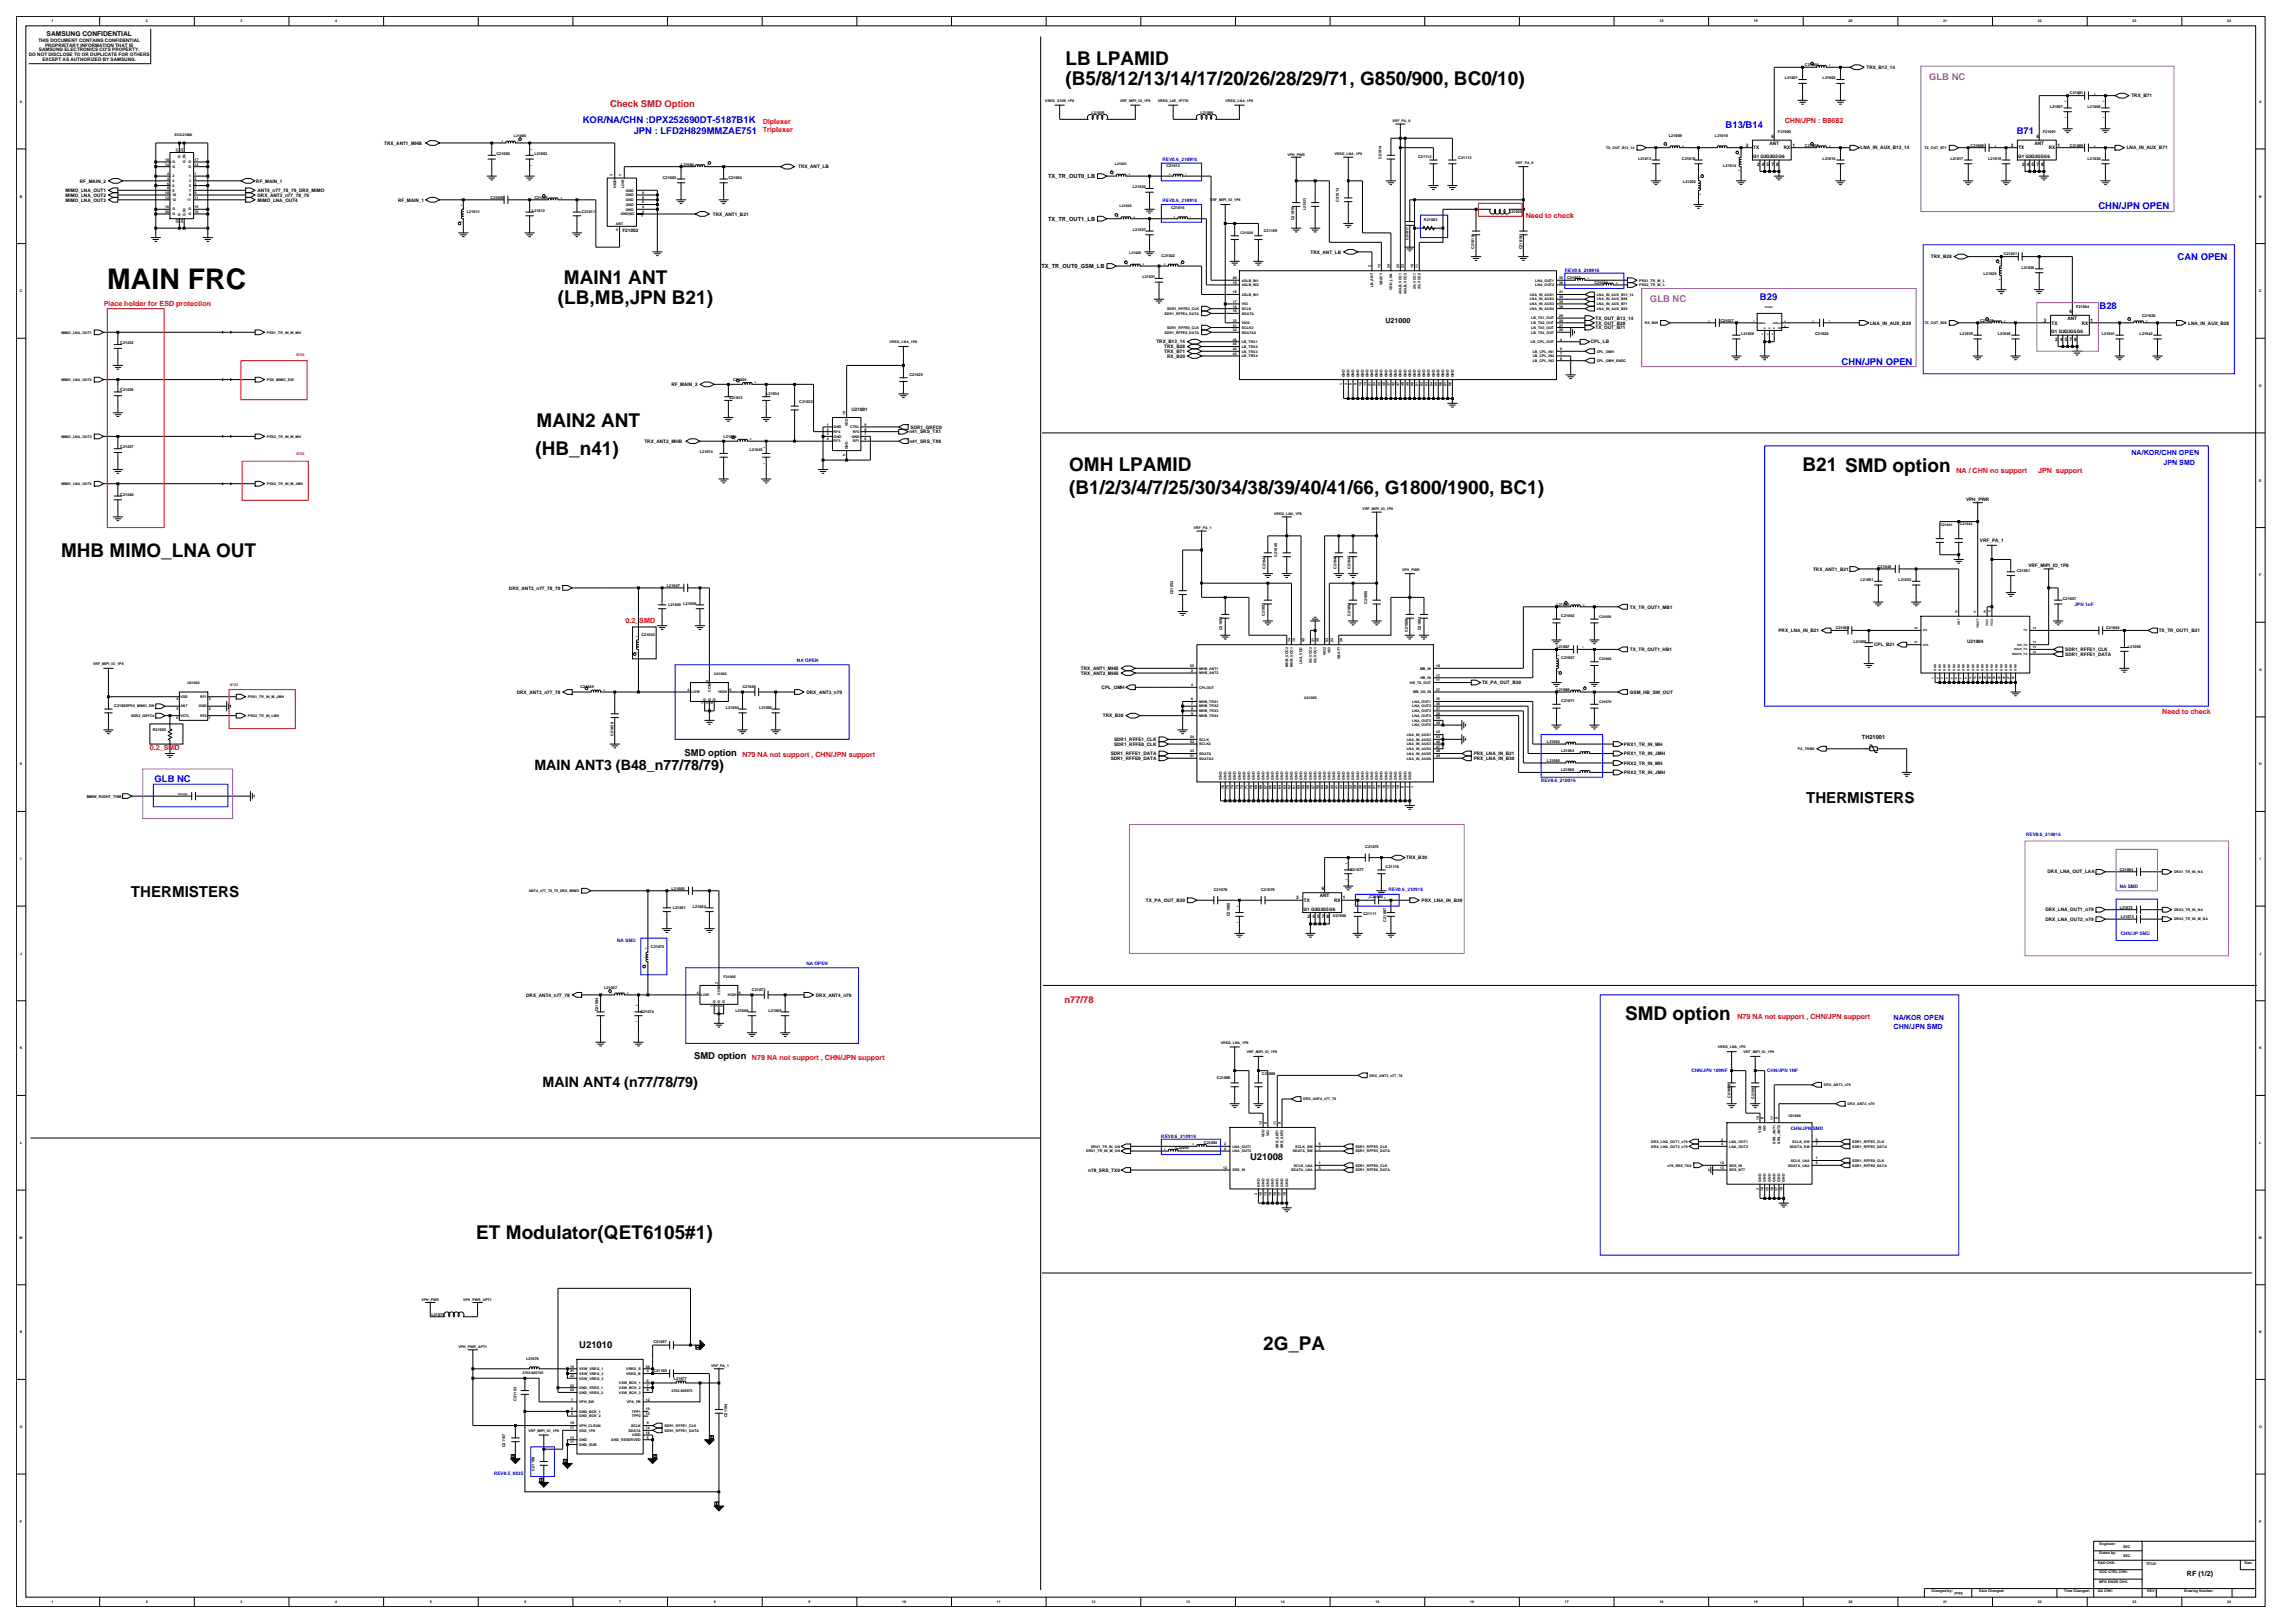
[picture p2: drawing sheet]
<svg xmlns="http://www.w3.org/2000/svg" width="420mm" height="297mm" viewBox="0 0 420 297" stroke-linecap="round" stroke-linejoin="round" font-family="sans-serif">
<defs><g id="words">
<text font-size="5.2" x="19.6" y="52.8">MAIN FRC</text>
<g font-size="3.5">
<text x="195" y="11.9">LB LPAMID</text>
<text x="195" y="15.6">(B5/8/12/13/14/17/20/26/28/29/71, G850/900, BC0/10)</text>
<text x="103.2" y="51.9">MAIN1 ANT</text>
<text x="102.1" y="55.6">(LB,MB,JPN B21)</text>
<text x="98" y="83.3">(HB_n41)</text>
<text x="98.2" y="78.1">MAIN2 ANT</text>
<text x="195.7" y="86.1">OMH LPAMID</text>
<text x="329.9" y="86.1">B21 SMD option</text>
<text x="195.7" y="90.5">(B1/2/3/4/7/25/30/34/38/39/40/41/66, G1800/1900, BC1)</text>
<text x="11.2" y="101.9">MHB MIMO_LNA OUT</text>
<text x="297.4" y="186.6">SMD option</text>
<text x="87.2" y="226.7">ET Modulator(QET6105#1)</text>
<text x="231.2" y="247">2G_PA</text>
</g>
<g font-size="2.8">
<text x="330.5" y="147">THERMISTERS</text>
<text x="24" y="164.1">THERMISTERS</text>
</g>
<g font-size="2.6">
<text x="97.8" y="140.9">MAIN ANT3 (B48_n77/78/79)</text>
<text x="99.3" y="198.9">MAIN ANT4 (n77/78/79)</text>
</g>
<g font-size="1.7" fill="#9f5f9f">
<text x="353" y="14.7">GLB NC</text>
<text x="302" y="55.2">GLB NC</text>
</g>
<g font-size="1.7" fill="#00f">
<text x="106.7" y="22.5">KOR/NA/CHN :DPX252690DT-5187B1K</text>
<text x="315.8" y="23.4">B13/B14</text>
<text x="116" y="24.4">JPN : LFD2H829MMZAE751</text>
<text x="369.1" y="24.4">B71</text>
<text x="384" y="38.3">CHN/JPN OPEN</text>
<text x="398.5" y="47.6">CAN OPEN</text>
<text x="322.1" y="55">B29</text>
<text x="384.2" y="56.5">B28</text>
<text x="337" y="66.9">CHN/JPN OPEN</text>
<text x="28.3" y="143.1">GLB NC</text>
</g>
<g font-size="1.7" fill="#f00">
<text x="111.6" y="19.7">Check SMD Option</text>
<text x="194.8" y="183.6">n77/78</text>
</g>
<g font-size="1.7">
<text x="125.3" y="138.3">SMD option</text>
<text x="127" y="193.7">SMD option</text>
<text x="228.8" y="212.3">U21008</text>
<text x="106" y="246.8">U21010</text>
</g>
<g font-size="1.3" fill="#f00">
<text x="139.6" y="22.7">Diplexer</text>
<text x="326.6" y="22.5">CHN/JPN : B8682</text>
<text x="139.6" y="24.2">Triplexer</text>
<text x="279.2" y="39.8">Need to check</text>
<text x="19" y="56">Place holder for ESD protection</text>
<text x="358" y="86.6">NA / CHN no support</text>
<text x="373" y="86.6">JPN support</text>
<text x="114.5" y="114.1">0.2_SMD</text>
<text x="395.7" y="130.7">Need to check</text>
<text x="27.4" y="137.2">0.2_SMD</text>
<text x="135.9" y="138.5">N79 NA not support , CHN/JPN support</text>
<text x="318" y="186.4">N79 NA not support , CHN/JPN support</text>
<text x="137.6" y="194">N79 NA not support , CHN/JPN support</text>
</g>
<g font-size="1.3">
<text x="253.5" y="59.1">U21000</text>
<text x="400.2" y="288.4">RF (1/2)</text>
</g>
<g font-size="1.3" fill="#00f">
<text x="390.1" y="83.3">NA/KOR/CHN OPEN</text>
<text x="395.9" y="85.1">JPN SMD</text>
<text x="346.6" y="188.3">CHN/JPN SMD</text>
<text x="346.6" y="186.6">NA/KOR OPEN</text>
</g>
<text font-size="1.2" x="8.5" y="6.6">SAMSUNG CONFIDENTIAL</text>
<g font-size="1">
<text x="191.8" y="32.6">TX_TR_OUT0_LB</text>
<text x="191.8" y="40.4">TX_TR_OUT1_LB</text>
<text x="190.6" y="49.1">TX_TR_OUT0_GSM_LB</text>
<text x="340.7" y="135.3">TH21001</text>
</g>
<g font-size=".9">
<text x="5.3" y="10.2">DO NOT DISCLOSE TO OR DUPLICATE FOR OTHERS</text>
<text x="7" y="7.6">THIS DOCUMENT CONTAINS CONFIDENTIAL</text>
<text x="7.1" y="9.4">SAMSUNG ELECTRONICS CO'S PROPERTY.</text>
<text x="7.8" y="11.1">EXCEPT AS AUTHORIZED BY SAMSUNG.</text>
<text x="8.2" y="8.5">PROPRIETARY INFORMATION THAT IS</text>
<text x="341.6" y="12.6">TRX_B13_14</text>
<text x="390.1" y="17.8">TRX_B71</text>
<text x="70.3" y="26.5">TRX_ANT1_MHB</text>
<text x="319.5" y="26.9">3</text>
<text x="320.8" y="28.9">G1 G2G3G5G6</text>
<text x="320.9" y="27.3">TX</text>
<text x="323.8" y="26.4">ANT</text>
<text x="324.2" y="25.2">6</text>
<text x="326.4" y="27.3">RX</text>
<text x="328" y="26.9">1</text>
<text x="340.5" y="27.3">LNA_IN_AUX_B13_14</text>
<text x="368" y="26.9">3</text>
<text x="369.3" y="28.9">G1 G2G3G5G6</text>
<text x="369.4" y="27.3">TX</text>
<text x="372.3" y="26.4">ANT</text>
<text x="372.7" y="25.2">6</text>
<text x="374.9" y="27.3">RX</text>
<text x="376.5" y="26.9">1</text>
<text x="389.2" y="27.3">LNA_IN_AUX_B71</text>
<text x="12" y="36">MIMO_LNA_OUT2</text>
<text x="12" y="35.1">MIMO_LNA_OUT1</text>
<text x="14.6" y="33.4">RF_MAIN_2</text>
<text x="46.9" y="33.4">RF_MAIN_1</text>
<text x="47.1" y="35.1">ANT4_n77_78_79_DRX_MIMO</text>
<text x="47.1" y="36">DRX_ANT3_n77_78_79</text>
<text x="146.1" y="30.8">TRX_ANT_LB</text>
<text x="321.6" y="30.3">2</text>
<text x="322.4" y="30.3">4</text>
<text x="323.3" y="30.3">5</text>
<text x="324.2" y="30.3">7</text>
<text x="325" y="30.3">8</text>
<text x="370.1" y="30.3">2</text>
<text x="370.9" y="30.3">4</text>
<text x="371.8" y="30.3">5</text>
<text x="372.7" y="30.3">7</text>
<text x="373.5" y="30.3">8</text>
<text x="12" y="36.9">MIMO_LNA_OUT3</text>
<text x="47.1" y="36.9">MIMO_LNA_OUT4</text>
<text x="72.8" y="36.9">RF_MAIN_1</text>
<text x="130.5" y="39.5">TRX_ANT1_B21</text>
<text x="113.9" y="42.5">F21002</text>
<text x="239.8" y="46.4">TRX_ANT_LB</text>
<text x="353.4" y="47.3">TRX_B28</text>
<text x="292" y="59.4">TX_OUT_B28</text>
<text x="292" y="58.5">TX_OUT_B13_14</text>
<text x="342.2" y="59.4">LNA_IN_AUX_B29</text>
<text x="374.1" y="58.9">3</text>
<text x="375.4" y="59.4">TX</text>
<text x="378.4" y="58.5">ANT</text>
<text x="378.7" y="57.3">6</text>
<text x="381" y="59.4">RX</text>
<text x="382.6" y="58.9">1</text>
<text x="400.5" y="59.4">LNA_IN_AUX_B28</text>
<text x="211.6" y="62.8">TRX_B13_14</text>
<text x="213.1" y="64.6">TRX_B71</text>
<text x="213.1" y="63.7">TRX_B28</text>
<text x="213.6" y="65.5">RX_B29</text>
<text x="291.1" y="62.8">CPL_LB</text>
<text x="292" y="60.2">TX_OUT_B71</text>
<text x="375.4" y="61">G1 G2G3G5G6</text>
<text x="376.1" y="62.4">2</text>
<text x="377" y="62.4">4</text>
<text x="377.9" y="62.4">5</text>
<text x="378.7" y="62.4">7</text>
<text x="379.6" y="62.4">8</text>
<text x="122.9" y="70.6">RF_MAIN_2</text>
<text x="155.8" y="75.2">U21001</text>
<text x="117.9" y="81">TRX_ANT2_MHB</text>
<text x="166.4" y="79.3">n41_SRS_TX1</text>
<text x="166.4" y="81">n41_SRS_TX0</text>
<text x="166.6" y="78.4">SDR1_GRFC0</text>
<text x="359.8" y="91.6">VPH_PWR</text>
<text x="362.3" y="99.2">VRF_PA_1</text>
<text x="93.1" y="107.9">DRX_ANT3_n77_78_79</text>
<text x="331.8" y="104.4">TRX_ANT1_B21</text>
<text x="371.2" y="103.8">VRF_MIPI_IO_1P8</text>
<text x="298.3" y="111.3">TX_TR_OUT1_MB1</text>
<text x="298.3" y="119.1">TX_TR_OUT1_HB1</text>
<text x="325.5" y="115.7">PRX_LNA_IN_B21</text>
<text x="343" y="118.3">CPL_B21</text>
<text x="360" y="117.6">U21004</text>
<text x="377.9" y="119.1">SDR1_RFFE1_CLK</text>
<text x="395.1" y="115.7">TX_TR_OUT1_B21</text>
<text x="197.8" y="122.6">TRX_ANT1_MHB</text>
<text x="197.8" y="123.5">TRX_ANT2_MHB</text>
<text x="271.2" y="125.2">TX_PA_OUT_B30</text>
<text x="377.9" y="120">SDR1_RFFE1_DATA</text>
<text x="94.6" y="126.9">DRX_ANT3_n77_78</text>
<text x="147.6" y="126.9">DRX_ANT3_n79</text>
<text x="201.6" y="126.1">CPL_OMH</text>
<text x="201.8" y="131.3">TRX_B30</text>
<text x="298.3" y="126.9">GSM_HB_SW_OUT</text>
<text x="203.9" y="135.6">SDR1_RFFE1_CLK</text>
<text x="203.9" y="136.5">SDR1_RFFE0_CLK</text>
<text x="297.2" y="136.5">PRX1_TR_IN_MH</text>
<text x="203.3" y="138.2">SDR1_RFFE1_DATA</text>
<text x="203.3" y="139.1">SDR1_RFFE0_DATA</text>
<text x="269.7" y="139.1">PRX_LNA_IN_B30</text>
<text x="269.7" y="138.2">PRX_LNA_IN_B21</text>
<text x="297.2" y="141.7">PRX2_TR_IN_JMH</text>
<text x="297.2" y="139.9">PRX2_TR_IN_MH</text>
<text x="297.2" y="138.2">PRX1_TR_IN_JMH</text>
<text x="257.4" y="157.2">TRX_B30</text>
<text x="374.7" y="159.8">DRX_LNA_OUT_LAA</text>
<text x="209.7" y="165">TX_PA_OUT_B30</text>
<text x="237.2" y="164.6">3</text>
<text x="238.6" y="166.6">G1 G2G3G5G6</text>
<text x="238.6" y="165">TX</text>
<text x="241.5" y="164.1">ANT</text>
<text x="241.9" y="162.9">6</text>
<text x="244.2" y="165">RX</text>
<text x="245.7" y="164.6">1</text>
<text x="260.2" y="165">PRX_LNA_IN_B30</text>
<text x="374.3" y="166.8">DRX_LNA_OUT1_n79</text>
<text x="239.3" y="168">2</text>
<text x="240.2" y="168">4</text>
<text x="241" y="168">5</text>
<text x="241.9" y="168">7</text>
<text x="242.8" y="168">8</text>
<text x="374.3" y="168.5">DRX_LNA_OUT2_n79</text>
<text x="96.3" y="182.4">DRX_ANT4_n77_78</text>
<text x="149.3" y="182.4">DRX_ANT4_n79</text>
<text x="199.2" y="214.4">n78_SRS_TX0</text>
</g>
<g font-size=".9" fill="#00f">
<text x="212.8" y="29.4">REV0.6_210916</text>
<text x="212.8" y="37">REV0.6_210916</text>
<text x="286.4" y="49.8">REV0.6_210916</text>
<text x="379.7" y="110.8">JPN 1nF</text>
<text x="145.9" y="121.2">NA OPEN</text>
<text x="282" y="143.1">REV0.6_210916</text>
<text x="370.8" y="153">REV0.6_210914</text>
<text x="254.1" y="163">REV0.6_210916</text>
<text x="387.9" y="162.6">NA SMD</text>
<text x="112.9" y="172.3">NA SMD</text>
<text x="388.1" y="171">CHN/JP SMD</text>
<text x="147.6" y="176.6">NA OPEN</text>
<text x="309.5" y="196.1">CHN/JPN 100NF</text>
<text x="323.4" y="196.1">CHN/JPN 1NF</text>
<text x="212.5" y="208.2">REV0.6_210916</text>
<text x="327.7" y="206.7">CHN/JPN SMD</text>
<text x="90.4" y="270">REV0.5_0825</text>
</g>
<g font-size=".7">
<text x="9.4" y="4.1">1</text>
<text x="26.7" y="4.1">2</text>
<text x="44" y="4.1">3</text>
<text x="61.4" y="4.1">4</text>
<text x="303.7" y="4.1">18</text>
<text x="321" y="4.1">19</text>
<text x="338.3" y="4.1">20</text>
<text x="355.6" y="4.1">21</text>
<text x="372.9" y="4.1">22</text>
<text x="390.3" y="4.1">23</text>
<text x="407.6" y="4.1">24</text>
<text x="326.6" y="14.5">L21001</text>
<text x="330.3" y="12.1">C21000</text>
<text x="333.6" y="14.5">L21002</text>
<text x="378.8" y="17.3">C21001</text>
<text x="3.6" y="18.8">A</text>
<text x="191.2" y="18.6">VREG_S10B_1P8</text>
<text x="199.8" y="20.8">L21005</text>
<text x="205" y="18.6">VRF_MIPI_IO_1P8</text>
<text x="211.9" y="18.6">VREG_L4E_1P776</text>
<text x="219.7" y="20.8">L21006</text>
<text x="224.3" y="18.6">VREG_LNA_1P8</text>
<text x="254.8" y="22.3">VRF_PA_0</text>
<text x="375.1" y="19.8">L21007</text>
<text x="382" y="19.8">L21008</text>
<text x="413.4" y="18.8">A</text>
<text x="30.2" y="29.5">18</text>
<text x="31.5" y="29.8">G</text>
<text x="32" y="24.9">SOC21000</text>
<text x="32.7" y="27.7" transform="rotate(-90 32.7 27.7)">21</text>
<text x="33.1" y="28.8" transform="rotate(-90 33.1 28.8)">G</text>
<text x="33.5" y="27.7" transform="rotate(-90 33.5 27.7)">23</text>
<text x="33.9" y="29.9" transform="rotate(-90 33.9 29.9)">G_IN</text>
<text x="34.5" y="29.8">G</text>
<text x="35.6" y="29.5">17</text>
<text x="90.9" y="28.4">C21002</text>
<text x="94.1" y="25.1">L21000</text>
<text x="97.8" y="28.4">L21003</text>
<text x="235.6" y="28.5">VPH_PWR</text>
<text x="244.2" y="28.4">VREG_LNA_1P8</text>
<text x="252.8" y="29.1" transform="rotate(-90 252.8 29.1)">C21014</text>
<text x="259.5" y="29">C21112</text>
<text x="266.9" y="29.1">C21113</text>
<text x="293.9" y="27.3">TX_OUT_B13_14</text>
<text x="299.8" y="29.3">L21013</text>
<text x="305.4" y="25.1">L21009</text>
<text x="307.8" y="29.2">C21010</text>
<text x="313.9" y="25.1">L21010</text>
<text x="325.4" y="24.3">F21000</text>
<text x="330.3" y="26.8">C21007</text>
<text x="333.6" y="29.3">L21016</text>
<text x="352.2" y="27.3">TX_OUT_B71</text>
<text x="356.9" y="29.3">L21017</text>
<text x="360.6" y="26.8">C21008</text>
<text x="363.9" y="29.3">L21018</text>
<text x="373.9" y="24.3">F21001</text>
<text x="378.8" y="26.8">C21009</text>
<text x="382" y="29.3">L21020</text>
<text x="30.2" y="35.5">10</text>
<text x="30.2" y="30.3">14</text>
<text x="30.6" y="32">2</text>
<text x="30.6" y="32.9">4</text>
<text x="30.6" y="33.8">6</text>
<text x="30.6" y="34.7">8</text>
<text x="31.5" y="32.4">2</text>
<text x="31.5" y="33.3">4</text>
<text x="31.5" y="34.2">6</text>
<text x="31.5" y="35">8</text>
<text x="31.5" y="35.9">10</text>
<text x="31.5" y="30.7">G</text>
<text x="34.5" y="30.7">G</text>
<text x="34.6" y="33.3">3</text>
<text x="34.6" y="34.2">5</text>
<text x="34.6" y="35">7</text>
<text x="34.6" y="35.9">9</text>
<text x="34.6" y="32.4">1</text>
<text x="35.6" y="30.3">13</text>
<text x="35.6" y="32.9">3</text>
<text x="35.6" y="33.8">5</text>
<text x="35.6" y="34.7">7</text>
<text x="35.6" y="35.5">9</text>
<text x="35.6" y="32">1</text>
<text x="112.1" y="32.2" transform="rotate(-90 112.1 32.2)">3</text>
<text x="112.7" y="34.4" transform="rotate(-90 112.7 34.4)">HIGH</text>
<text x="113.8" y="32.2" transform="rotate(-90 113.8 32.2)">7</text>
<text x="114.3" y="34.4" transform="rotate(-90 114.3 34.4)">LOW</text>
<text x="114.5" y="35.9">GND</text>
<text x="114.5" y="35.1">GND</text>
<text x="117.5" y="35.5">9</text>
<text x="121.3" y="32.7">C21003</text>
<text x="124.6" y="30.3">L21004</text>
<text x="133.3" y="32.7">C21004</text>
<text x="204" y="30.1">L21021</text>
<text x="207.3" y="34.5">L21024</text>
<text x="213.4" y="30.5">C21012</text>
<text x="277.4" y="30.1">VRF_PA_0</text>
<text x="308" y="33.5">L21022</text>
<text x="315.4" y="30.5">L21014</text>
<text x="3.6" y="36.1">B</text>
<text x="30.2" y="39">20</text>
<text x="30.2" y="36.4">12</text>
<text x="30.2" y="38.1">16</text>
<text x="31.5" y="39.4">G</text>
<text x="31.5" y="36.8">12</text>
<text x="31.5" y="38.5">G</text>
<text x="32.7" y="40.9" transform="rotate(-90 32.7 40.9)">22</text>
<text x="33.1" y="39.6" transform="rotate(-90 33.1 39.6)">G</text>
<text x="33.5" y="40.9" transform="rotate(-90 33.5 40.9)">24</text>
<text x="33.9" y="39.6" transform="rotate(-90 33.9 39.6)">G_IN</text>
<text x="34.3" y="36.8">11</text>
<text x="34.5" y="39.4">G</text>
<text x="34.5" y="38.5">G</text>
<text x="35.6" y="39">19</text>
<text x="35.6" y="36.4">11</text>
<text x="35.6" y="38.1">15</text>
<text x="85.4" y="38.9">L21011</text>
<text x="89.8" y="36.3">C21005</text>
<text x="97.3" y="38.8">L21012</text>
<text x="97.8" y="36.3">C21006</text>
<text x="106.5" y="38.9">C21011</text>
<text x="112.7" y="41.1">ANT</text>
<text x="113.6" y="39.4">GND|NC</text>
<text x="114.5" y="37.7">GND</text>
<text x="114.5" y="36.8">GND</text>
<text x="114.5" y="38.5">GND</text>
<text x="117.3" y="39.6">1</text>
<text x="117.5" y="38.1">4</text>
<text x="117.5" y="37.2">6</text>
<text x="117.5" y="36.3">8</text>
<text x="117.5" y="38.9">2</text>
<text x="204.9" y="37.9">L21026</text>
<text x="214.3" y="38.3">C21016</text>
<text x="221.4" y="36.8">VRF_MIPI_IO_1P8</text>
<text x="236.9" y="40.3" transform="rotate(-90 236.9 40.3)">C21015</text>
<text x="239" y="38.5" transform="rotate(-90 239 38.5)">L21023</text>
<text x="245" y="36.9" transform="rotate(-90 245 36.9)">C21013</text>
<text x="260.6" y="40.4">R21003</text>
<text x="276.2" y="39">L21025</text>
<text x="413.4" y="36.1">B</text>
<text x="112.8" y="42.2">5</text>
<text x="206.6" y="46.6">L21028</text>
<text x="207.3" y="42.3">L21027</text>
<text x="212.6" y="47">C21022</text>
<text x="227" y="42.8">C21020</text>
<text x="231.3" y="42.5">C21109</text>
<text x="257.8" y="43.9" transform="rotate(-90 257.8 43.9)">C21017</text>
<text x="269.8" y="45.5" transform="rotate(-90 269.8 45.5)">C21018</text>
<text x="278.6" y="45.6" transform="rotate(-90 278.6 45.6)">C21019</text>
<text x="366.7" y="46.7">C21021</text>
<text x="3.6" y="53.5">C</text>
<text x="209.1" y="50.9">L21031</text>
<text x="225.6" y="53.7">18</text>
<text x="225.6" y="52">19</text>
<text x="225.6" y="51.1">20</text>
<text x="227.3" y="52.4">4GLB_IN2</text>
<text x="227.3" y="51.5">4GLB_IN1</text>
<text x="250.9" y="48.9" transform="rotate(-90 250.9 48.9)">2</text>
<text x="251.3" y="52.6" transform="rotate(-90 251.3 52.6)">LB_ANT</text>
<text x="252.6" y="49" transform="rotate(-90 252.6 49)">13</text>
<text x="253" y="52.2" transform="rotate(-90 253 52.2)">VBATT</text>
<text x="254.3" y="49" transform="rotate(-90 254.3 49)">34</text>
<text x="254.8" y="53.1" transform="rotate(-90 254.8 53.1)">VDD_LNA</text>
<text x="256.1" y="49" transform="rotate(-90 256.1 49)">22</text>
<text x="256.5" y="53.8" transform="rotate(-90 256.5 53.8)">4GLB_VCC1</text>
<text x="256.9" y="49" transform="rotate(-90 256.9 49)">23</text>
<text x="257.4" y="53.8" transform="rotate(-90 257.4 53.8)">4GLB_VCC2</text>
<text x="258.7" y="49" transform="rotate(-90 258.7 49)">10</text>
<text x="259.1" y="53" transform="rotate(-90 259.1 53)">2G_VCC1</text>
<text x="259.5" y="49" transform="rotate(-90 259.5 49)">11</text>
<text x="260" y="53" transform="rotate(-90 260 53)">2G_VCC2</text>
<text x="281" y="52.4">LNA_OUT2</text>
<text x="281" y="51.5">LNA_OUT1</text>
<text x="285.4" y="52">36</text>
<text x="285.4" y="53.7">41</text>
<text x="285.4" y="51.1">35</text>
<text x="286.8" y="51.1">C21023</text>
<text x="291.8" y="51.9">C21024</text>
<text x="300" y="52.4">PRX2_TR_IN_L</text>
<text x="300" y="51.5">PRX1_TR_IN_L</text>
<text x="363" y="50.4">L21029</text>
<text x="369.9" y="49.2">L21030</text>
<text x="413.4" y="53.5">C</text>
<text x="213.1" y="57.6">SDR1_RFFE4_DATA</text>
<text x="213.6" y="56.7">SDR1_RFFE4_CLK</text>
<text x="225.6" y="59.7">31</text>
<text x="225.6" y="58.9">33</text>
<text x="225.6" y="56.3">15</text>
<text x="225.6" y="57.1">16</text>
<text x="225.6" y="55.4">17</text>
<text x="227.3" y="59.3">VIO2</text>
<text x="227.3" y="56.7">SCLK</text>
<text x="227.3" y="57.6">SDATA</text>
<text x="227.3" y="55.8">VIO</text>
<text x="227.3" y="54.1">2GLB_IN1</text>
<text x="279.9" y="56.7">LNA_IN_AUX4</text>
<text x="279.9" y="55.8">LNA_IN_AUX3</text>
<text x="279.9" y="55">LNA_IN_AUX2</text>
<text x="279.9" y="54.1">LNA_IN_AUX1</text>
<text x="280.2" y="58.4">LB_TX1_OUT</text>
<text x="280.2" y="59.3">LB_TX2_OUT</text>
<text x="285.4" y="56.3">38</text>
<text x="285.4" y="55.4">39</text>
<text x="285.4" y="54.5">40</text>
<text x="285.4" y="58">29</text>
<text x="285.4" y="59.7">27</text>
<text x="285.4" y="58.9">28</text>
<text x="292.2" y="56.7">LNA_IN_AUX_B29</text>
<text x="292.2" y="55.8">LNA_IN_AUX_B71</text>
<text x="292.2" y="55">LNA_IN_AUX_B28</text>
<text x="292.2" y="54.1">LNA_IN_AUX_B13_14</text>
<text x="301" y="59.3">RX_B29</text>
<text x="314.9" y="58.9">C21027</text>
<text x="352.2" y="59.3">TX_OUT_B28</text>
<text x="362.4" y="58.9">C21029</text>
<text x="379.9" y="56.4">F21004</text>
<text x="392" y="58">C21030</text>
<text x="11.2" y="61">MIMO_LNA_OUT1</text>
<text x="22" y="63">C21032</text>
<text x="48.9" y="61">PRX1_TR_IN_M_MH</text>
<text x="162.8" y="62.8">VREG_LNA_1P8</text>
<text x="213.1" y="61">SDR1_RFFE0_DATA</text>
<text x="213.6" y="60.2">SDR1_RFFE0_CLK</text>
<text x="225.6" y="64.9">43</text>
<text x="225.6" y="64.1">44</text>
<text x="225.6" y="63.2">45</text>
<text x="225.6" y="62.3">46</text>
<text x="225.6" y="60.6">32</text>
<text x="227.3" y="65.4">LB_TRX4</text>
<text x="227.3" y="64.5">LB_TRX3</text>
<text x="227.3" y="63.6">LB_TRX2</text>
<text x="227.3" y="62.8">LB_TRX1</text>
<text x="227.3" y="60.2">SCLK2</text>
<text x="227.3" y="61">SDATA2</text>
<text x="280.1" y="62.8">LB_CPL_OUT</text>
<text x="280.2" y="61">LB_TX4_OUT</text>
<text x="280.2" y="60.2">LB_TX3_OUT</text>
<text x="280.5" y="64.5">LB_CPL_IN1</text>
<text x="280.5" y="65.4">LB_CPL_IN2</text>
<text x="285.4" y="60.6">26</text>
<text x="285.5" y="64.1">6</text>
<text x="285.5" y="64.9">7</text>
<text x="285.5" y="65.8">8</text>
<text x="285.5" y="62.3">4</text>
<text x="292.2" y="64.5">CPL_OMH</text>
<text x="318.6" y="61.3">L21036</text>
<text x="332.2" y="61.2">C21028</text>
<text x="358.7" y="61.3">L21039</text>
<text x="365.6" y="61.3">L21040</text>
<text x="384.7" y="61.3">L21041</text>
<text x="391.6" y="61.3">L21042</text>
<text x="11.2" y="69.7">MIMO_LNA_OUT2</text>
<text x="22" y="71.6">C21035</text>
<text x="48.9" y="69.7">PRX_MIMO_SW</text>
<text x="134.2" y="69.7">C21026</text>
<text x="166.4" y="68.8">C21025</text>
<text x="245.7" y="70.5" transform="rotate(-90 245.7 70.5)">1</text>
<text x="246.1" y="69" transform="rotate(-90 246.1 69)">GND</text>
<text x="246.5" y="70.5" transform="rotate(-90 246.5 70.5)">3</text>
<text x="247" y="69" transform="rotate(-90 247 69)">GND</text>
<text x="247.4" y="70.5" transform="rotate(-90 247.4 70.5)">5</text>
<text x="247.8" y="69" transform="rotate(-90 247.8 69)">GND</text>
<text x="248.3" y="70.5" transform="rotate(-90 248.3 70.5)">9</text>
<text x="248.7" y="69" transform="rotate(-90 248.7 69)">GND</text>
<text x="249.1" y="70.7" transform="rotate(-90 249.1 70.7)">12</text>
<text x="249.6" y="69" transform="rotate(-90 249.6 69)">GND</text>
<text x="250" y="70.7" transform="rotate(-90 250 70.7)">14</text>
<text x="250.4" y="69" transform="rotate(-90 250.4 69)">GND</text>
<text x="250.9" y="70.7" transform="rotate(-90 250.9 70.7)">21</text>
<text x="251.3" y="69" transform="rotate(-90 251.3 69)">GND</text>
<text x="251.7" y="70.7" transform="rotate(-90 251.7 70.7)">24</text>
<text x="252.2" y="69" transform="rotate(-90 252.2 69)">GND</text>
<text x="252.6" y="70.7" transform="rotate(-90 252.6 70.7)">25</text>
<text x="253" y="69" transform="rotate(-90 253 69)">GND</text>
<text x="253.5" y="70.7" transform="rotate(-90 253.5 70.7)">30</text>
<text x="253.9" y="69" transform="rotate(-90 253.9 69)">GND</text>
<text x="254.3" y="70.7" transform="rotate(-90 254.3 70.7)">37</text>
<text x="254.8" y="69" transform="rotate(-90 254.8 69)">GND</text>
<text x="255.2" y="70.7" transform="rotate(-90 255.2 70.7)">42</text>
<text x="255.6" y="69" transform="rotate(-90 255.6 69)">GND</text>
<text x="256.1" y="70.7" transform="rotate(-90 256.1 70.7)">47</text>
<text x="256.5" y="69" transform="rotate(-90 256.5 69)">GND</text>
<text x="256.9" y="70.7" transform="rotate(-90 256.9 70.7)">48</text>
<text x="257.4" y="69" transform="rotate(-90 257.4 69)">GND</text>
<text x="257.8" y="70.7" transform="rotate(-90 257.8 70.7)">49</text>
<text x="258.2" y="69" transform="rotate(-90 258.2 69)">GND</text>
<text x="258.7" y="70.7" transform="rotate(-90 258.7 70.7)">50</text>
<text x="259.1" y="69" transform="rotate(-90 259.1 69)">GND</text>
<text x="259.5" y="70.7" transform="rotate(-90 259.5 70.7)">51</text>
<text x="260" y="69" transform="rotate(-90 260 69)">GND</text>
<text x="260.4" y="70.7" transform="rotate(-90 260.4 70.7)">52</text>
<text x="260.8" y="69" transform="rotate(-90 260.8 69)">GND</text>
<text x="261.3" y="70.7" transform="rotate(-90 261.3 70.7)">53</text>
<text x="261.7" y="69" transform="rotate(-90 261.7 69)">GND</text>
<text x="262.1" y="70.7" transform="rotate(-90 262.1 70.7)">54</text>
<text x="262.6" y="69" transform="rotate(-90 262.6 69)">GND</text>
<text x="263" y="70.7" transform="rotate(-90 263 70.7)">55</text>
<text x="263.4" y="69" transform="rotate(-90 263.4 69)">GND</text>
<text x="263.9" y="70.7" transform="rotate(-90 263.9 70.7)">56</text>
<text x="264.3" y="69" transform="rotate(-90 264.3 69)">GND</text>
<text x="264.7" y="70.7" transform="rotate(-90 264.7 70.7)">57</text>
<text x="265.2" y="69" transform="rotate(-90 265.2 69)">GND</text>
<text x="265.6" y="70.7" transform="rotate(-90 265.6 70.7)">58</text>
<text x="266" y="69" transform="rotate(-90 266 69)">GND</text>
<text x="280.5" y="66.2">LB_CPL_IN3</text>
<text x="292.2" y="66.2">CPL_OMH_ENDC</text>
<text x="413.4" y="70.8">D</text>
<text x="133.5" y="72.9">L21033</text>
<text x="140.2" y="72.3">L21034</text>
<text x="146.3" y="73.8">C21033</text>
<text x="151.3" y="77.9">1</text>
<text x="154.8" y="75.9" transform="rotate(-90 154.8 75.9)">10</text>
<text x="155.2" y="78" transform="rotate(-90 155.2 78)">VDD</text>
<text x="158.2" y="77.9">9</text>
<text x="11.2" y="80.1">MIMO_LNA_OUT3</text>
<text x="22" y="82">C21037</text>
<text x="48.9" y="80.1">PRX2_TR_IN_M_MH</text>
<text x="128.1" y="82.9">L21074</text>
<text x="132.4" y="80.1">L21044</text>
<text x="137.2" y="82.5">L21045</text>
<text x="151.3" y="78.8">2</text>
<text x="151.3" y="79.7">3</text>
<text x="151.3" y="80.5">4</text>
<text x="152.6" y="79.2">RF4</text>
<text x="152.6" y="80.1">GND</text>
<text x="152.6" y="81">RF3</text>
<text x="152.6" y="78.4">GND</text>
<text x="154.8" y="83.5" transform="rotate(-90 154.8 83.5)">5</text>
<text x="155.2" y="82.2" transform="rotate(-90 155.2 82.2)">GND</text>
<text x="155.6" y="78.4">CTRL</text>
<text x="155.9" y="80.1">GND</text>
<text x="156.1" y="81">RF1</text>
<text x="156.1" y="79.2">RF2</text>
<text x="158.2" y="80.5">6</text>
<text x="158.2" y="79.7">7</text>
<text x="158.2" y="78.8">8</text>
<text x="11.2" y="88.7">MIMO_LNA_OUT4</text>
<text x="48.9" y="88.7">PRX2_TR_IN_M_JMH</text>
<text x="413.4" y="88.1">E</text>
<text x="22" y="90.7">C21040</text>
<text x="233.2" y="94.2">VREG_LNA_1P8</text>
<text x="249.4" y="93.3">VRF_MIPI_IO_1P8</text>
<text x="218.5" y="96.8">VRF_PA_1</text>
<text x="233.8" y="101.9" transform="rotate(-90 233.8 101.9)">C21045</text>
<text x="355.1" y="96.3">C21041</text>
<text x="358.7" y="96.1">C21042</text>
<text x="122" y="107.4">L21047</text>
<text x="231.6" y="104.1" transform="rotate(-90 231.6 104.1)">C21044</text>
<text x="244.6" y="104.1" transform="rotate(-90 244.6 104.1)">C21046</text>
<text x="247.2" y="104.1" transform="rotate(-90 247.2 104.1)">C21047</text>
<text x="256.6" y="104.6">VPH_PWR</text>
<text x="340.5" y="106.3">L21051</text>
<text x="343.7" y="103.9">C21048</text>
<text x="347.4" y="106.3">L21052</text>
<text x="369.1" y="104.6">C21051</text>
<text x="413.5" y="105.4">F</text>
<text x="122.3" y="110.8">L21049 L21050</text>
<text x="214.7" y="108.8" transform="rotate(-90 214.7 108.8)">C21052</text>
<text x="231.5" y="112.8" transform="rotate(-90 231.5 112.8)">C21053</text>
<text x="247.2" y="112.8" transform="rotate(-90 247.2 112.8)">C21054</text>
<text x="250.2" y="110.5" transform="rotate(-90 250.2 110.5)">C21055</text>
<text x="284.8" y="110.8">L21053</text>
<text x="285.7" y="112.8">C21062</text>
<text x="292.6" y="113">C21056</text>
<text x="377.5" y="109.7">C21057</text>
<text x="117.4" y="116.3">C21043</text>
<text x="223.7" y="115.4" transform="rotate(-90 223.7 115.4)">C21059</text>
<text x="236.2" y="117.5" transform="rotate(-90 236.2 117.5)">14</text>
<text x="237" y="117.5" transform="rotate(-90 237 117.5)">15</text>
<text x="238.7" y="117.5" transform="rotate(-90 238.7 117.5)">45</text>
<text x="240.5" y="117.5" transform="rotate(-90 240.5 117.5)">31</text>
<text x="241.4" y="117.5" transform="rotate(-90 241.4 117.5)">30</text>
<text x="242.6" y="119.9" transform="rotate(-90 242.6 119.9)">VIO2</text>
<text x="243.1" y="117.5" transform="rotate(-90 243.1 117.5)">53</text>
<text x="243.5" y="119.5" transform="rotate(-90 243.5 119.5)">VIO</text>
<text x="244" y="117.5" transform="rotate(-90 244 117.5)">22</text>
<text x="245.7" y="117.5" transform="rotate(-90 245.7 117.5)">20</text>
<text x="257.6" y="115.7" transform="rotate(-90 257.6 115.7)">C21060</text>
<text x="260" y="115.4" transform="rotate(-90 260 115.4)">C21061</text>
<text x="284.8" y="118.6">L21057</text>
<text x="336" y="115.1">C21063</text>
<text x="339.2" y="117.6">L21056</text>
<text x="385.4" y="115.1">C21064</text>
<text x="389.4" y="118.6">L21058</text>
<text x="17.1" y="121.7">VRF_MIPI_IO_1P8</text>
<text x="34.3" y="125.1">U21003</text>
<text x="106.2" y="126">C21049</text>
<text x="129.7" y="124.7" transform="rotate(-90 129.7 124.7)">2</text>
<text x="130.7" y="123.5">U21002</text>
<text x="135.9" y="126">C21050</text>
<text x="217.8" y="122.1">55</text>
<text x="218" y="125.6">4</text>
<text x="218" y="123">2</text>
<text x="219.5" y="122.5">MHB_ANT1</text>
<text x="219.5" y="126">CPLOUT</text>
<text x="219.5" y="123.4">MHB_ANT2</text>
<text x="235.7" y="122" transform="rotate(-90 235.7 122)">MHB_VCC2</text>
<text x="236.6" y="122" transform="rotate(-90 236.6 122)">MHB_VCC1</text>
<text x="238.3" y="121.5" transform="rotate(-90 238.3 121.5)">LNA_VDD</text>
<text x="240.1" y="121.4" transform="rotate(-90 240.1 121.4)">2G_VCC2</text>
<text x="240.9" y="121.4" transform="rotate(-90 240.9 121.4)">2G_VCC1</text>
<text x="245.2" y="120.6" transform="rotate(-90 245.2 120.6)">VBATT</text>
<text x="258" y="125.1">HB_TX_OUT</text>
<text x="259.9" y="122.5">MB_IN</text>
<text x="259.9" y="124.3">HB_IN</text>
<text x="262.8" y="123.8">17</text>
<text x="262.8" y="122.1">18</text>
<text x="262.8" y="124.7">11</text>
<text x="285.7" y="120.6">C21067</text>
<text x="292.6" y="120.8">C21066</text>
<text x="413.4" y="122.8">G</text>
<text x="20.9" y="129.4">C21065PRX_MIMO_SW</text>
<text x="24" y="131.2">SDR2_GRFC4</text>
<text x="32.3" y="129.9">5</text>
<text x="32.3" y="131.6">6</text>
<text x="32.3" y="128.1">4</text>
<text x="33" y="129.5">ANT</text>
<text x="33" y="131.2">VCTL</text>
<text x="33" y="127.7">VDD</text>
<text x="36.4" y="129.5">GND</text>
<text x="36.6" y="127.7">RF1</text>
<text x="36.6" y="131.2">RF2</text>
<text x="38.2" y="129.9">2</text>
<text x="38.2" y="128.1">3</text>
<text x="38.2" y="131.6">1</text>
<text x="45.4" y="131.2">PRX2_TR_IN_LMH</text>
<text x="45.4" y="127.7">PRX1_TR_IN_M_JMH</text>
<text x="125.8" y="126.5">4</text>
<text x="126.5" y="126.9">LOW</text>
<text x="128.8" y="128.9" transform="rotate(-90 128.8 128.9)">1</text>
<text x="129.2" y="128.2" transform="rotate(-90 129.2 128.2)">G</text>
<text x="129.7" y="128.9" transform="rotate(-90 129.7 128.9)">3</text>
<text x="130.1" y="128.2" transform="rotate(-90 130.1 128.2)">G</text>
<text x="130.1" y="126.6" transform="rotate(-90 130.1 126.6)">COM</text>
<text x="130.5" y="128.9" transform="rotate(-90 130.5 128.9)">5</text>
<text x="130.9" y="128.2" transform="rotate(-90 130.9 128.2)">G</text>
<text x="131.5" y="126.9">HIGH</text>
<text x="132.8" y="129.7">L21054</text>
<text x="133.5" y="126.5">6</text>
<text x="138.9" y="129.7">L21055</text>
<text x="218" y="129.9">8</text>
<text x="218" y="130.8">9</text>
<text x="218" y="129">7</text>
<text x="218" y="128.2">6</text>
<text x="219.5" y="130.3">MHB_TRX3</text>
<text x="219.5" y="131.2">MHB_TRX4</text>
<text x="219.5" y="129.5">MHB_TRX2</text>
<text x="219.5" y="128.6">MHB_TRX1</text>
<text x="238.7" y="127.9">U21005</text>
<text x="258.5" y="128.6">LNA_OUT1</text>
<text x="258.5" y="129.5">LNA_OUT2</text>
<text x="258.5" y="130.3">LNA_OUT3</text>
<text x="258.5" y="131.2">LNA_OUT4</text>
<text x="258.6" y="126.9">MB_2G_IN</text>
<text x="262.8" y="128.2">35</text>
<text x="262.8" y="129">36</text>
<text x="262.8" y="129.9">37</text>
<text x="262.8" y="130.8">38</text>
<text x="262.8" y="131.6">39</text>
<text x="262.8" y="126.4">27</text>
<text x="284.8" y="126.4">L21059</text>
<text x="285.7" y="128.4">C21071</text>
<text x="292.6" y="128.6">C21070</text>
<text x="28" y="133.8">R21002</text>
<text x="112.3" y="134.6" transform="rotate(-90 112.3 134.6)">C21058</text>
<text x="217.8" y="135.9">52</text>
<text x="217.8" y="137.7">23</text>
<text x="217.8" y="135.1">24</text>
<text x="219.5" y="136.4">SCLK2</text>
<text x="219.5" y="135.5">SCLK</text>
<text x="257.4" y="134.7">LNA_IN_AUX1</text>
<text x="257.4" y="135.5">LNA_IN_AUX2</text>
<text x="257.4" y="136.4">LNA_IN_AUX3</text>
<text x="257.4" y="137.3">LNA_IN_AUX4</text>
<text x="258.5" y="132">LNA_OUT5</text>
<text x="258.5" y="132.9">LNA_OUT6</text>
<text x="262.8" y="134.2">42</text>
<text x="262.8" y="135.1">43</text>
<text x="262.8" y="135.9">46</text>
<text x="262.8" y="136.8">47</text>
<text x="262.8" y="137.7">48</text>
<text x="262.8" y="132.5">40</text>
<text x="283.1" y="135.9">L21063</text>
<text x="285.7" y="137.7">L21064</text>
<text x="329" y="137.3">PA_THM0</text>
<text x="3.6" y="140.1">H</text>
<text x="217.8" y="138.6">51</text>
<text x="219.5" y="139">SDATA2</text>
<text x="219.5" y="138.1">SDATA</text>
<text x="223.6" y="142.6" transform="rotate(-90 223.6 142.6)">GND</text>
<text x="224.5" y="142.6" transform="rotate(-90 224.5 142.6)">GND</text>
<text x="225.3" y="142.6" transform="rotate(-90 225.3 142.6)">GND</text>
<text x="226.2" y="142.6" transform="rotate(-90 226.2 142.6)">GND</text>
<text x="227.1" y="142.6" transform="rotate(-90 227.1 142.6)">GND</text>
<text x="227.9" y="142.6" transform="rotate(-90 227.9 142.6)">GND</text>
<text x="228.8" y="142.6" transform="rotate(-90 228.8 142.6)">GND</text>
<text x="229.7" y="142.6" transform="rotate(-90 229.7 142.6)">GND</text>
<text x="230.5" y="142.6" transform="rotate(-90 230.5 142.6)">GND</text>
<text x="231.4" y="142.6" transform="rotate(-90 231.4 142.6)">GND</text>
<text x="232.3" y="142.6" transform="rotate(-90 232.3 142.6)">GND</text>
<text x="233.1" y="142.6" transform="rotate(-90 233.1 142.6)">GND</text>
<text x="234" y="142.6" transform="rotate(-90 234 142.6)">GND</text>
<text x="234.8" y="142.6" transform="rotate(-90 234.8 142.6)">GND</text>
<text x="235.7" y="142.6" transform="rotate(-90 235.7 142.6)">GND</text>
<text x="236.6" y="142.6" transform="rotate(-90 236.6 142.6)">GND</text>
<text x="237.5" y="142.6" transform="rotate(-90 237.5 142.6)">GND</text>
<text x="238.3" y="142.6" transform="rotate(-90 238.3 142.6)">GND</text>
<text x="239.2" y="142.6" transform="rotate(-90 239.2 142.6)">GND</text>
<text x="240.1" y="142.6" transform="rotate(-90 240.1 142.6)">GND</text>
<text x="240.9" y="142.6" transform="rotate(-90 240.9 142.6)">GND</text>
<text x="241.8" y="142.6" transform="rotate(-90 241.8 142.6)">GND</text>
<text x="242.6" y="142.6" transform="rotate(-90 242.6 142.6)">GND</text>
<text x="243.5" y="142.6" transform="rotate(-90 243.5 142.6)">GND</text>
<text x="244.4" y="142.6" transform="rotate(-90 244.4 142.6)">GND</text>
<text x="245.2" y="142.6" transform="rotate(-90 245.2 142.6)">GND</text>
<text x="246.1" y="142.6" transform="rotate(-90 246.1 142.6)">GND</text>
<text x="247" y="142.6" transform="rotate(-90 247 142.6)">GND</text>
<text x="247.8" y="142.6" transform="rotate(-90 247.8 142.6)">GND</text>
<text x="248.7" y="142.6" transform="rotate(-90 248.7 142.6)">GND</text>
<text x="249.6" y="142.6" transform="rotate(-90 249.6 142.6)">GND</text>
<text x="250.4" y="142.6" transform="rotate(-90 250.4 142.6)">GND</text>
<text x="251.3" y="142.6" transform="rotate(-90 251.3 142.6)">GND</text>
<text x="252.2" y="142.6" transform="rotate(-90 252.2 142.6)">GND</text>
<text x="253" y="142.6" transform="rotate(-90 253 142.6)">GND</text>
<text x="253.9" y="142.6" transform="rotate(-90 253.9 142.6)">GND</text>
<text x="254.8" y="142.6" transform="rotate(-90 254.8 142.6)">GND</text>
<text x="255.6" y="142.6" transform="rotate(-90 255.6 142.6)">GND</text>
<text x="256.5" y="142.6" transform="rotate(-90 256.5 142.6)">GND</text>
<text x="257.4" y="142.6" transform="rotate(-90 257.4 142.6)">GND</text>
<text x="257.4" y="138.1">LNA_IN_AUX5</text>
<text x="257.4" y="139">LNA_IN_AUX6</text>
<text x="258.2" y="142.6" transform="rotate(-90 258.2 142.6)">GND</text>
<text x="262.8" y="138.6">49</text>
<text x="283.1" y="139.4">L21065</text>
<text x="285.7" y="141.1">L21066</text>
<text x="413.4" y="140.1">H</text>
<text x="15.9" y="145.9">MMW_RIGHT_THM</text>
<text x="224" y="144.3" transform="rotate(-90 224 144.3)">76</text>
<text x="224.9" y="144.3" transform="rotate(-90 224.9 144.3)">75</text>
<text x="225.8" y="144.3" transform="rotate(-90 225.8 144.3)">74</text>
<text x="226.6" y="144.3" transform="rotate(-90 226.6 144.3)">73</text>
<text x="227.5" y="144.3" transform="rotate(-90 227.5 144.3)">72</text>
<text x="228.4" y="144.3" transform="rotate(-90 228.4 144.3)">71</text>
<text x="229.2" y="144.3" transform="rotate(-90 229.2 144.3)">70</text>
<text x="230.1" y="144.3" transform="rotate(-90 230.1 144.3)">69</text>
<text x="231" y="144.3" transform="rotate(-90 231 144.3)">68</text>
<text x="231.8" y="144.3" transform="rotate(-90 231.8 144.3)">67</text>
<text x="232.7" y="144.3" transform="rotate(-90 232.7 144.3)">66</text>
<text x="233.6" y="144.3" transform="rotate(-90 233.6 144.3)">65</text>
<text x="234.4" y="144.3" transform="rotate(-90 234.4 144.3)">64</text>
<text x="235.3" y="144.3" transform="rotate(-90 235.3 144.3)">63</text>
<text x="236.2" y="144.3" transform="rotate(-90 236.2 144.3)">62</text>
<text x="237" y="144.3" transform="rotate(-90 237 144.3)">61</text>
<text x="237.9" y="144.3" transform="rotate(-90 237.9 144.3)">60</text>
<text x="238.7" y="144.3" transform="rotate(-90 238.7 144.3)">59</text>
<text x="239.6" y="144.3" transform="rotate(-90 239.6 144.3)">58</text>
<text x="240.5" y="144.3" transform="rotate(-90 240.5 144.3)">57</text>
<text x="241.4" y="144.3" transform="rotate(-90 241.4 144.3)">56</text>
<text x="242.2" y="144.3" transform="rotate(-90 242.2 144.3)">54</text>
<text x="243.1" y="144.3" transform="rotate(-90 243.1 144.3)">50</text>
<text x="244" y="144.3" transform="rotate(-90 244 144.3)">44</text>
<text x="244.8" y="144.3" transform="rotate(-90 244.8 144.3)">41</text>
<text x="245.7" y="144.3" transform="rotate(-90 245.7 144.3)">34</text>
<text x="246.5" y="144.3" transform="rotate(-90 246.5 144.3)">33</text>
<text x="247.4" y="144.3" transform="rotate(-90 247.4 144.3)">32</text>
<text x="248.3" y="144.3" transform="rotate(-90 248.3 144.3)">29</text>
<text x="249.1" y="144.3" transform="rotate(-90 249.1 144.3)">28</text>
<text x="250" y="144.3" transform="rotate(-90 250 144.3)">26</text>
<text x="250.9" y="144.3" transform="rotate(-90 250.9 144.3)">25</text>
<text x="251.7" y="144.3" transform="rotate(-90 251.7 144.3)">21</text>
<text x="252.6" y="144.3" transform="rotate(-90 252.6 144.3)">19</text>
<text x="253.5" y="144.3" transform="rotate(-90 253.5 144.3)">16</text>
<text x="254.3" y="144.3" transform="rotate(-90 254.3 144.3)">13</text>
<text x="255.2" y="144.3" transform="rotate(-90 255.2 144.3)">12</text>
<text x="256.1" y="144.3" transform="rotate(-90 256.1 144.3)">10</text>
<text x="256.9" y="144.1" transform="rotate(-90 256.9 144.1)">5</text>
<text x="257.8" y="144.1" transform="rotate(-90 257.8 144.1)">3</text>
<text x="258.7" y="144.1" transform="rotate(-90 258.7 144.1)">1</text>
<text x="249.9" y="155.2">C21075</text>
<text x="3.8" y="157.4">I</text>
<text x="247.1" y="159.4">C21077</text>
<text x="253.6" y="158.7">C21110</text>
<text x="387.9" y="159.3">C21084</text>
<text x="397.9" y="159.8">DRX1_TR_IN_NA</text>
<text x="413.6" y="157.4">I</text>
<text x="96.8" y="163.2">ANT4_n77_78_79_DRX_MIMO</text>
<text x="122.9" y="162.8">L21060</text>
<text x="123.1" y="166.2">L21061</text>
<text x="126.8" y="166.1">L21062</text>
<text x="222.1" y="163">C21078</text>
<text x="225.1" y="167.7" transform="rotate(-90 225.1 167.7)">C21085</text>
<text x="230.8" y="163">C21079</text>
<text x="243.9" y="167.8">U21006</text>
<text x="249.5" y="167.4">C21111</text>
<text x="250.6" y="164.3">C21080</text>
<text x="387.9" y="166.2">L21072</text>
<text x="388.1" y="168">L21073</text>
<text x="397.9" y="166.7">DRX2_TR_IN_NA</text>
<text x="119.1" y="173.5">C21072</text>
<text x="253.7" y="168.6" transform="rotate(-90 253.7 168.6)">C21087</text>
<text x="397.9" y="168.4">DRX2_TR_IN_M_NA</text>
<text x="3.7" y="174.7">J</text>
<text x="132.4" y="179">F21005</text>
<text x="413.5" y="174.7">J</text>
<text x="109.5" y="185.1" transform="rotate(-90 109.5 185.1)">C21094</text>
<text x="110.6" y="181">L21067</text>
<text x="117.2" y="185.4">C21074</text>
<text x="127.6" y="181.9">4</text>
<text x="128.3" y="182.3">LOW</text>
<text x="130.5" y="184.3" transform="rotate(-90 130.5 184.3)">1</text>
<text x="130.9" y="183.6" transform="rotate(-90 130.9 183.6)">G</text>
<text x="131.4" y="184.3" transform="rotate(-90 131.4 184.3)">3</text>
<text x="131.4" y="180.1" transform="rotate(-90 131.4 180.1)">2</text>
<text x="131.8" y="183.6" transform="rotate(-90 131.8 183.6)">G</text>
<text x="131.8" y="182" transform="rotate(-90 131.8 182)">COM</text>
<text x="132.3" y="184.3" transform="rotate(-90 132.3 184.3)">5</text>
<text x="132.7" y="183.6" transform="rotate(-90 132.7 183.6)">G</text>
<text x="133.2" y="182.3">HIGH</text>
<text x="134.6" y="185.2">L21068</text>
<text x="135.2" y="181.9">6</text>
<text x="137.6" y="181.4">C21073</text>
<text x="140.6" y="185.2">L21069</text>
<text x="223.4" y="190.9">VREG_LNA_1P8</text>
<text x="314.4" y="191.8">VREG_LNA_1P8</text>
<text x="3.6" y="192">K</text>
<text x="222.7" y="197.4">C21088</text>
<text x="228.2" y="192.7">VRF_MIPI_IO_1P8</text>
<text x="230.9" y="196.8">C21089</text>
<text x="250.6" y="197">DRX_ANT3_n77_78</text>
<text x="319.1" y="192.7">VRF_MIPI_IO_1P8</text>
<text x="413.4" y="192">K</text>
<text x="238.5" y="201.3">DRX_ANT4_n77_78</text>
<text x="316.7" y="200.9" transform="rotate(-90 316.7 200.9)">C21090</text>
<text x="321" y="201.1" transform="rotate(-90 321 201.1)">C21091</text>
<text x="333.8" y="198.7">DRX_ANT3_n79</text>
<text x="338.1" y="202.2">DRX_ANT4_n79</text>
<text x="3.7" y="209.3">L</text>
<text x="199.7" y="210">DRX1_TR_IN_UN</text>
<text x="220.3" y="209.4">C21092</text>
<text x="224" y="209.6">2</text>
<text x="225.5" y="210">LNA_OUT1</text>
<text x="231" y="205.8" transform="rotate(-90 231 205.8)">14</text>
<text x="231.4" y="208.1" transform="rotate(-90 231.4 208.1)">VDD</text>
<text x="231.8" y="205.6" transform="rotate(-90 231.8 205.6)">8</text>
<text x="232.3" y="207.9" transform="rotate(-90 232.3 207.9)">VIO</text>
<text x="233.6" y="205.8" transform="rotate(-90 233.6 205.8)">11</text>
<text x="234.4" y="205.6" transform="rotate(-90 234.4 205.6)">9</text>
<text x="237.1" y="210">SCLK_SW</text>
<text x="241.4" y="209.6">6</text>
<text x="248" y="210">SDR1_RFFE5_CLK</text>
<text x="302.2" y="210">DRX_LNA_OUT2_n79</text>
<text x="302.2" y="209.1">DRX_LNA_OUT1_n79</text>
<text x="315" y="208.7">2</text>
<text x="315" y="209.6">4</text>
<text x="316.5" y="209.1">LNA_OUT1</text>
<text x="316.5" y="210">LNA_OUT2</text>
<text x="321.9" y="204.9" transform="rotate(-90 321.9 204.9)">14</text>
<text x="322.3" y="207.2" transform="rotate(-90 322.3 207.2)">VDD</text>
<text x="322.8" y="204.8" transform="rotate(-90 322.8 204.8)">8</text>
<text x="323.2" y="207" transform="rotate(-90 323.2 207)">VIO</text>
<text x="324.5" y="204.9" transform="rotate(-90 324.5 204.9)">11</text>
<text x="324.9" y="209.3" transform="rotate(-90 324.9 209.3)">SRS_ANT1</text>
<text x="325.4" y="204.8" transform="rotate(-90 325.4 204.8)">9</text>
<text x="325.8" y="209.3" transform="rotate(-90 325.8 209.3)">SRS_ANT2</text>
<text x="327.3" y="204.4">U21009</text>
<text x="327.5" y="210">SDATA_SW</text>
<text x="328" y="209.1">SCLK_SW</text>
<text x="332.3" y="208.7">6</text>
<text x="332.3" y="209.6">7</text>
<text x="339" y="210">SDR1_RFFE5_DATA</text>
<text x="339" y="209.1">SDR1_RFFE5_CLK</text>
<text x="413.5" y="209.3">L</text>
<text x="198.8" y="210.9">DRX1_TR_IN_M_UN</text>
<text x="215.1" y="210.3">C21093</text>
<text x="223.9" y="213.9">12</text>
<text x="224" y="210.4">4</text>
<text x="225.5" y="210.9">LNA_OUT2</text>
<text x="225.5" y="214.3">SRS_IN</text>
<text x="234" y="210.1" transform="rotate(-90 234 210.1)">SRS_ANT1</text>
<text x="234.8" y="210.1" transform="rotate(-90 234.8 210.1)">SRS_ANT2</text>
<text x="236.3" y="214.3">SDATA_LNA</text>
<text x="236.6" y="210.9">SDATA_SW</text>
<text x="236.8" y="213.5">SCLK_LNA</text>
<text x="241.4" y="213.9">5</text>
<text x="241.4" y="210.4">7</text>
<text x="241.4" y="213">1</text>
<text x="248" y="214.3">SDR1_RFFE0_DATA</text>
<text x="248" y="213.5">SDR1_RFFE0_CLK</text>
<text x="248" y="210.9">SDR1_RFFE5_DATA</text>
<text x="305.1" y="213.5">n79_SRS_TX0</text>
<text x="314.8" y="213">12</text>
<text x="314.8" y="213.9">13</text>
<text x="316.5" y="213.5">SRS_IN</text>
<text x="316.5" y="214.3">SRS_N77</text>
<text x="327.2" y="213.5">SDATA_LNA</text>
<text x="327.7" y="212.6">SCLK_LNA</text>
<text x="332.3" y="213">5</text>
<text x="332.3" y="212.2">1</text>
<text x="339" y="213.5">SDR1_RFFE0_DATA</text>
<text x="339" y="212.6">SDR1_RFFE0_CLK</text>
<text x="230.1" y="218.6" transform="rotate(-90 230.1 218.6)">3</text>
<text x="230.5" y="217.1" transform="rotate(-90 230.5 217.1)">GND</text>
<text x="231" y="218.8" transform="rotate(-90 231 218.8)">10</text>
<text x="231.4" y="217.1" transform="rotate(-90 231.4 217.1)">GND</text>
<text x="231.8" y="218.8" transform="rotate(-90 231.8 218.8)">13</text>
<text x="232.3" y="217.1" transform="rotate(-90 232.3 217.1)">GND</text>
<text x="232.7" y="218.8" transform="rotate(-90 232.7 218.8)">15</text>
<text x="233.1" y="217.1" transform="rotate(-90 233.1 217.1)">GND</text>
<text x="233.6" y="218.8" transform="rotate(-90 233.6 218.8)">16</text>
<text x="234" y="217.1" transform="rotate(-90 234 217.1)">GND</text>
<text x="234.4" y="218.8" transform="rotate(-90 234.4 218.8)">17</text>
<text x="234.8" y="217.1" transform="rotate(-90 234.8 217.1)">GND</text>
<text x="235.3" y="218.8" transform="rotate(-90 235.3 218.8)">18</text>
<text x="235.7" y="217.1" transform="rotate(-90 235.7 217.1)">GND</text>
<text x="321.9" y="217.7" transform="rotate(-90 321.9 217.7)">3</text>
<text x="322.3" y="216.3" transform="rotate(-90 322.3 216.3)">GND</text>
<text x="322.8" y="217.9" transform="rotate(-90 322.8 217.9)">10</text>
<text x="323.2" y="216.3" transform="rotate(-90 323.2 216.3)">GND</text>
<text x="323.6" y="217.9" transform="rotate(-90 323.6 217.9)">15</text>
<text x="324" y="216.3" transform="rotate(-90 324 216.3)">GND</text>
<text x="324.5" y="217.9" transform="rotate(-90 324.5 217.9)">16</text>
<text x="324.9" y="216.3" transform="rotate(-90 324.9 216.3)">GND</text>
<text x="325.4" y="217.9" transform="rotate(-90 325.4 217.9)">17</text>
<text x="325.8" y="216.3" transform="rotate(-90 325.8 216.3)">GND</text>
<text x="326.2" y="217.9" transform="rotate(-90 326.2 217.9)">18</text>
<text x="326.7" y="216.3" transform="rotate(-90 326.7 216.3)">GND</text>
<text x="3.6" y="226.7">M</text>
<text x="413.4" y="226.7">M</text>
<text x="77.1" y="238.1">VPH_PWR</text>
<text x="84.8" y="238.1">VPH_PWR_APT1</text>
<text x="3.6" y="244">N</text>
<text x="79" y="240.7">L21075</text>
<text x="119.6" y="245.8">C21097</text>
<text x="413.4" y="244">N</text>
<text x="83.9" y="246.7">VPH_PWR_APT1</text>
<text x="95.6" y="251.3">2703-005705</text>
<text x="96.3" y="248.9">L21076</text>
<text x="104.4" y="251.1">21</text>
<text x="104.4" y="252">22</text>
<text x="104.4" y="250.3">16</text>
<text x="106" y="251.6">VSW_VREG_2</text>
<text x="106" y="250.7">VSW_VREG_1</text>
<text x="114.6" y="251.6">VREG_B</text>
<text x="114.6" y="250.7">VREG_S</text>
<text x="118.2" y="250.3">20</text>
<text x="118.4" y="251.1">4</text>
<text x="119.6" y="251">C21100</text>
<text x="130.1" y="250.1">VRF_PA_1</text>
<text x="94.5" y="256.3" transform="rotate(-90 94.5 256.3)">C21103</text>
<text x="104.4" y="254.6">24</text>
<text x="104.4" y="253.7">23</text>
<text x="104.5" y="256.3">1</text>
<text x="106" y="252.4">VSW_VREG_3</text>
<text x="106" y="254.2">GND_VREG_1</text>
<text x="106" y="255">GND_VREG_2</text>
<text x="106" y="256.8">VPH_SW</text>
<text x="113.3" y="253.3">VSW_BCK_1</text>
<text x="113.3" y="254.2">VSW_BCK_2</text>
<text x="113.3" y="255">VSW_BCK_3</text>
<text x="114.7" y="256.8">VPA_FB</text>
<text x="118.2" y="256.3">12</text>
<text x="118.4" y="252.9">6</text>
<text x="118.4" y="253.7">7</text>
<text x="118.4" y="254.6">8</text>
<text x="122.9" y="254.8">2703-005575</text>
<text x="123.3" y="252.5">L21077</text>
<text x="3.6" y="261.3">O</text>
<text x="96.7" y="262">VRF_MIPI_IO_1P8</text>
<text x="104.4" y="261.5">17</text>
<text x="104.4" y="260.7">10</text>
<text x="104.4" y="263.3">13</text>
<text x="104.5" y="258.9">3</text>
<text x="104.5" y="258.1">2</text>
<text x="106" y="259.4">GND_BCK_2</text>
<text x="106" y="262">VDD_1P8</text>
<text x="106" y="258.5">GND_BCK_1</text>
<text x="106" y="261.1">VPH_CLEAN</text>
<text x="106" y="263.7">GND</text>
<text x="111.9" y="263.7">GND_RESERVED</text>
<text x="115" y="262">SDATA</text>
<text x="115.5" y="261.1">SCLK</text>
<text x="115.6" y="258.5">TPP1</text>
<text x="115.6" y="259.4">TPP2</text>
<text x="115.7" y="262.8">USID</text>
<text x="118.2" y="262.4">18</text>
<text x="118.2" y="258.1">19</text>
<text x="118.2" y="261.5">14</text>
<text x="118.2" y="258.9">15</text>
<text x="118.4" y="263.3">5</text>
<text x="118.4" y="260.7">9</text>
<text x="121.6" y="262">SDR1_RFFE1_DATA</text>
<text x="121.6" y="261.1">SDR1_RFFE1_CLK</text>
<text x="133.1" y="259.3" transform="rotate(-90 133.1 259.3)">C21104</text>
<text x="413.4" y="261.3">O</text>
<text x="92.4" y="264.8" transform="rotate(-90 92.4 264.8)">C21107</text>
<text x="97.8" y="269.1" transform="rotate(-90 97.8 269.1)">C21108</text>
<text x="104.4" y="264.1">11</text>
<text x="106" y="264.6">GND_SUB</text>
<text x="3.6" y="278.6">P</text>
<text x="413.4" y="278.6">P</text>
<text x="383.9" y="286.2">R&amp;D CHK:</text>
<text x="384.2" y="284.4">Drawn by:</text>
<text x="384.2" y="287.9">DOC CTRL CHK:</text>
<text x="384.2" y="282.7">Engineer:</text>
<text x="388.5" y="284.9">SEC</text>
<text x="388.5" y="283.2">SEC</text>
<text x="392.7" y="286.4">TITLE:</text>
<text x="410.8" y="286.2">Size:</text>
<text x="9.4" y="293.4">1</text>
<text x="26.7" y="293.4">2</text>
<text x="44" y="293.4">3</text>
<text x="61.4" y="293.4">4</text>
<text x="78.7" y="293.4">5</text>
<text x="96" y="293.4">6</text>
<text x="113.3" y="293.4">7</text>
<text x="130.6" y="293.4">8</text>
<text x="148" y="293.4">9</text>
<text x="165.1" y="293.4">10</text>
<text x="182.4" y="293.4">11</text>
<text x="199.8" y="293.4">12</text>
<text x="217.1" y="293.4">13</text>
<text x="234.4" y="293.4">14</text>
<text x="251.7" y="293.4">15</text>
<text x="269" y="293.4">16</text>
<text x="286.4" y="293.4">17</text>
<text x="303.7" y="293.4">18</text>
<text x="321" y="293.4">19</text>
<text x="338.3" y="293.4">20</text>
<text x="353.4" y="291.4">Changed by:</text>
<text x="355.6" y="293.4">21</text>
<text x="359.2" y="291.4" transform="rotate(-180 359.2 291.4)">92nd</text>
<text x="362.2" y="291.4">Date Changed:</text>
<text x="372.9" y="293.4">22</text>
<text x="377.8" y="291.4">Time Changed:</text>
<text x="383.9" y="291.4">QA CHK:</text>
<text x="384.2" y="289.6">MFG ENGR CHK:</text>
<text x="390.3" y="293.4">23</text>
<text x="393" y="291.4">REV:</text>
<text x="399.7" y="291.4">Drawing Number:</text>
<text x="407.6" y="293.4">24</text>
</g>
<g font-size=".7" fill="#f00">
<text x="54.3" y="65.1">0723</text>
<text x="54.3" y="83.3">0723</text>
<text x="42.1" y="125.5">0723</text>
</g>
<g font-size=".5">
<text x="358.2" y="112.2" transform="rotate(-90 358.2 112.2)">19</text>
<text x="361.7" y="112.2" transform="rotate(-90 361.7 112.2)">17</text>
<text x="363.4" y="112.2" transform="rotate(-90 363.4 112.2)">10</text>
<text x="364.3" y="112" transform="rotate(-90 364.3 112)">8</text>
<text x="350.4" y="115.1">24</text>
<text x="350.4" y="117.7">21</text>
<text x="352" y="115.5">RX</text>
<text x="352" y="118.2">CPL</text>
<text x="358.6" y="114.3" transform="rotate(-90 358.6 114.3)">ANT</text>
<text x="362.1" y="115" transform="rotate(-90 362.1 115)">VBATT</text>
<text x="363.9" y="114.6" transform="rotate(-90 363.9 114.6)">VCC1</text>
<text x="364.7" y="114.6" transform="rotate(-90 364.7 114.6)">VCC2</text>
<text x="368.2" y="119.9">SDATA_TX</text>
<text x="368.6" y="119">SCLK_TX</text>
<text x="369.1" y="118.2">VIO_TX</text>
<text x="370.3" y="115.5">TX</text>
<text x="372" y="117.7">14</text>
<text x="372" y="118.6">15</text>
<text x="372" y="119.4">16</text>
<text x="372" y="115.1">12</text>
<text x="353.9" y="124.2" transform="rotate(-90 353.9 124.2)">1</text>
<text x="354.3" y="122.7" transform="rotate(-90 354.3 122.7)">GND</text>
<text x="354.7" y="124.2" transform="rotate(-90 354.7 124.2)">2</text>
<text x="355.2" y="122.7" transform="rotate(-90 355.2 122.7)">GND</text>
<text x="355.6" y="124.2" transform="rotate(-90 355.6 124.2)">3</text>
<text x="356.1" y="122.7" transform="rotate(-90 356.1 122.7)">GND</text>
<text x="356.5" y="124.2" transform="rotate(-90 356.5 124.2)">4</text>
<text x="356.9" y="122.7" transform="rotate(-90 356.9 122.7)">GND</text>
<text x="357.4" y="124.2" transform="rotate(-90 357.4 124.2)">5</text>
<text x="357.8" y="122.7" transform="rotate(-90 357.8 122.7)">GND</text>
<text x="358.2" y="124.2" transform="rotate(-90 358.2 124.2)">6</text>
<text x="358.6" y="122.7" transform="rotate(-90 358.6 122.7)">GND</text>
<text x="359.1" y="124.2" transform="rotate(-90 359.1 124.2)">7</text>
<text x="359.5" y="122.7" transform="rotate(-90 359.5 122.7)">GND</text>
<text x="360" y="124.2" transform="rotate(-90 360 124.2)">9</text>
<text x="360.4" y="122.7" transform="rotate(-90 360.4 122.7)">GND</text>
<text x="360.8" y="124.3" transform="rotate(-90 360.8 124.3)">11</text>
<text x="361.3" y="122.7" transform="rotate(-90 361.3 122.7)">GND</text>
<text x="361.7" y="124.3" transform="rotate(-90 361.7 124.3)">13</text>
<text x="362.1" y="122.7" transform="rotate(-90 362.1 122.7)">GND</text>
<text x="362.5" y="124.3" transform="rotate(-90 362.5 124.3)">18</text>
<text x="363" y="122.7" transform="rotate(-90 363 122.7)">GND</text>
<text x="363.4" y="124.3" transform="rotate(-90 363.4 124.3)">20</text>
<text x="363.9" y="122.7" transform="rotate(-90 363.9 122.7)">GND</text>
<text x="364.3" y="124.3" transform="rotate(-90 364.3 124.3)">22</text>
<text x="364.7" y="122.7" transform="rotate(-90 364.7 122.7)">GND</text>
<text x="365.2" y="124.3" transform="rotate(-90 365.2 124.3)">23</text>
<text x="365.6" y="122.7" transform="rotate(-90 365.6 122.7)">GND</text>
<text x="366" y="124.3" transform="rotate(-90 366 124.3)">25</text>
<text x="366.4" y="122.7" transform="rotate(-90 366.4 122.7)">GND</text>
<text x="366.9" y="124.3" transform="rotate(-90 366.9 124.3)">26</text>
<text x="367.3" y="122.7" transform="rotate(-90 367.3 122.7)">GND</text>
<text x="367.7" y="124.3" transform="rotate(-90 367.7 124.3)">27</text>
<text x="368.2" y="122.7" transform="rotate(-90 368.2 122.7)">GND</text>
<text x="368.6" y="124.3" transform="rotate(-90 368.6 124.3)">28</text>
<text x="369.1" y="122.7" transform="rotate(-90 369.1 122.7)">GND</text>
</g>
<g font-size=".4">
<text x="331.8" y="12.1">1</text>
<text x="334.7" y="12.1">2</text>
<text x="380.3" y="17.3">1</text>
<text x="383.2" y="17.3">2</text>
<text x="378.2" y="21.7" transform="rotate(-90 378.2 21.7)">1</text>
<text x="378.2" y="18.7" transform="rotate(-90 378.2 18.7)">2</text>
<text x="385.1" y="21.7" transform="rotate(-90 385.1 21.7)">1</text>
<text x="385.1" y="18.7" transform="rotate(-90 385.1 18.7)">2</text>
<text x="91.8" y="26">2</text>
<text x="94.8" y="26">1</text>
<text x="97.4" y="27.4" transform="rotate(-90 97.4 27.4)">2</text>
<text x="304.9" y="26.9">1</text>
<text x="307.9" y="26.9">2</text>
<text x="318.5" y="28.3" transform="rotate(-90 318.5 28.3)">1</text>
<text x="331.8" y="26.9">1</text>
<text x="334.7" y="26.9">2</text>
<text x="362.1" y="26.9">1</text>
<text x="365" y="26.9">2</text>
<text x="380.3" y="26.9">1</text>
<text x="383.2" y="26.9">2</text>
<text x="97.4" y="30.3" transform="rotate(-90 97.4 30.3)">1</text>
<text x="126.5" y="30.3">2</text>
<text x="129.4" y="30.3">1</text>
<text x="203.6" y="32">1</text>
<text x="206.6" y="32">2</text>
<text x="213.9" y="32">2</text>
<text x="216.9" y="32">1</text>
<text x="311.3" y="35.6" transform="rotate(-90 311.3 35.6)">2</text>
<text x="311.3" y="32.6" transform="rotate(-90 311.3 32.6)">1</text>
<text x="318.5" y="31.3" transform="rotate(-90 318.5 31.3)">2</text>
<text x="84.6" y="40.7" transform="rotate(-90 84.6 40.7)">1</text>
<text x="84.6" y="37.8" transform="rotate(-90 84.6 37.8)">2</text>
<text x="99.7" y="36.4">1</text>
<text x="102.6" y="36.4">2</text>
<text x="204.5" y="39.8">1</text>
<text x="207.4" y="39.8">2</text>
<text x="214.8" y="39.8">2</text>
<text x="217.8" y="39.8">1</text>
<text x="206.2" y="48.5">1</text>
<text x="209.2" y="48.5">2</text>
<text x="213.1" y="48.5">2</text>
<text x="216" y="48.5">1</text>
<text x="287.6" y="51.1">1</text>
<text x="290.6" y="51.1">2</text>
<text x="292.8" y="52">1</text>
<text x="295.8" y="52">2</text>
<text x="366.1" y="51.2" transform="rotate(-90 366.1 51.2)">2</text>
<text x="366.1" y="48.2" transform="rotate(-90 366.1 48.2)">1</text>
<text x="312.7" y="58.9">2</text>
<text x="315.6" y="58.9">1</text>
<text x="320.9" y="58.9">1</text>
<text x="321.7" y="59.2">UNBAL</text>
<text x="323" y="56.4">F21003</text>
<text x="324.4" y="59.2">UNBAL</text>
<text x="326.6" y="59.8">6</text>
<text x="326.6" y="58.9">4</text>
<text x="331.7" y="58.9">2</text>
<text x="334.7" y="58.9">1</text>
<text x="363.8" y="58.9">1</text>
<text x="366.8" y="58.9">2</text>
<text x="389.8" y="58.9">1</text>
<text x="392.8" y="58.9">2</text>
<text x="322.4" y="61.3">2</text>
<text x="322.8" y="60.3">G</text>
<text x="323.4" y="61.3">3</text>
<text x="323.6" y="60.3">G</text>
<text x="324.3" y="61.3">5</text>
<text x="324.5" y="60.3">G</text>
<text x="325.4" y="60.1">NC</text>
<text x="135.2" y="70.2">1</text>
<text x="138.1" y="70.2">2</text>
<text x="134.3" y="80.6">1</text>
<text x="137.3" y="80.6">2</text>
<text x="140.1" y="81.9" transform="rotate(-90 140.1 81.9)">2</text>
<text x="140.1" y="84.9" transform="rotate(-90 140.1 84.9)">1</text>
<text x="286.8" y="110.9">1</text>
<text x="289.7" y="110.9">2</text>
<text x="116.7" y="119.5" transform="rotate(-90 116.7 119.5)">1</text>
<text x="116.7" y="116.6" transform="rotate(-90 116.7 116.6)">2</text>
<text x="286.7" y="118.7">2</text>
<text x="289.6" y="118.7">1</text>
<text x="285.3" y="123" transform="rotate(-90 285.3 123)">1</text>
<text x="285.3" y="120.1" transform="rotate(-90 285.3 120.1)">2</text>
<text x="107.5" y="126.5">1</text>
<text x="110.4" y="126.5">2</text>
<text x="286.7" y="126.5">2</text>
<text x="289.6" y="126.5">1</text>
<text x="32.5" y="145.5">TH21000</text>
<text x="246.6" y="161.1" transform="rotate(-90 246.6 161.1)">1</text>
<text x="246.6" y="158.2" transform="rotate(-90 246.6 158.2)">2</text>
<text x="226.7" y="165.9" transform="rotate(-90 226.7 165.9)">2</text>
<text x="250.4" y="164.6">1</text>
<text x="253.3" y="164.6">2</text>
<text x="118.4" y="173.7" transform="rotate(-90 118.4 173.7)">2</text>
<text x="226.7" y="168.9" transform="rotate(-90 226.7 168.9)">1</text>
<text x="118.4" y="176.7" transform="rotate(-90 118.4 176.7)">1</text>
<text x="111.8" y="181.9">1</text>
<text x="114.8" y="181.9">2</text>
<text x="116.7" y="184.1" transform="rotate(-90 116.7 184.1)">2</text>
<text x="116.7" y="187.1" transform="rotate(-90 116.7 187.1)">1</text>
<text x="218.3" y="209.6">2</text>
<text x="221.2" y="209.6">1</text>
<text x="213.1" y="210.4">2</text>
<text x="216" y="210.4">1</text>
</g>
</g></defs>
<!-- layer: MFD Layer /idea/tmp/Extended-Print.shwise.park.sheet1.3.mfd -->
<g fill="none" stroke="#000" stroke-width=".18">
<path d="M3 3h411.5v291h-411.5zM4.7 4.7h408.1v287.6h-408.1zM18.2 3v1.7M27.6 5.3v6.4h-22.3M35.6 3v1.7M52.9 3v1.7M70.2 3v1.7M87.5 3v1.7M104.8 3v1.7M122.2 3v1.7M139.5 3v1.7M156.8 3v1.7"/>
<path d="M174.1 3v1.7M190.4 6.7v284.3M191.5 3v1.7M193.1 19.2h1.7M193.9 19.2v2.6h5.2a.54 .54 0 0 1 .1-.7 .54 .54 0 0 1 .7 0 .54 .54 0 0 1 .1 .7 .55 .55 0 0 1 0-.7 .55 .55 0 0 1 .8 0 .55 .55 0 0 1 0 .7 .55 .55 0 0 1 .1-.7 .55 .55 0 0 1 .7 0 .55 .55 0 0 1 .1 .7 .55 .55 0 0 1 .1-.7 .55 .55 0 0 1 .7 0 .55 .55 0 0 1 .1 .7h5.2v-2.6M206.9 19.2h1.7M208.8 3v1.7M213.8 19.2h1.8M214.7 19.2v2.6h4.3a.54 .54 0 0 1 .1-.7 .54 .54 0 0 1 .7 0 .54 .54 0 0 1 .1 .7 .55 .55 0 0 1 .1-.7 .55 .55 0 0 1 .7 0 .55 .55 0 0 1 .1 .7 .55 .55 0 0 1 0-.7 .55 .55 0 0 1 .8 0 .55 .55 0 0 1 0 .7 .55 .55 0 0 1 .1-.7 .55 .55 0 0 1 .7 0 .55 .55 0 0 1 .1 .7h4.3v-2.6M226 19.2h1.7M226.1 3v1.7M243.4 3v1.7"/>
<path d="M260.7 3v1.7M278.1 3v1.7M295.4 3v1.7M312.7 3v1.7M329 18.4h1.7M329.2 15.3h1.4M329.2 14.6h1.4M329.4 18.7h1M329.7 19.1h.4M329.9 12.3v2.3M329.9 15.3v3.1M330 3v1.7"/>
<path d="M336 18.4h1.7M336.1 14.6h1.4M336.1 15.3h1.4M336.3 18.7h1M336.6 19.1h.4M336.8 12.3v2.3M336.8 15.3v3.1M338.5 12.3h-4.3v-.2l-.3-.1-.1 .3v-.2l-.3-.1-.2 .3 .1-.2-.3-.2-.2 .2v.2v-.2l-.3-.1-.1 .3h-7.8v13.3M338.5 12.3l.9-.4h.9l.8 .4-.8 .4h-.9zM347.3 3v1.7M364.6 3v1.7M377.7 19.8h1.4"/>
<path d="M378.4 17.5v2.3M381.5 17.5h-8.3v8.1M381.5 16.8v1.4M382 3v1.7M382.2 17.5h4.9M382.2 16.8v1.4M384.6 19.8h1.4M385.3 17.5v2.3M387.1 17.5l.8-.4h.9l.8 .4-.8 .4h-.9zM399.3 3v1.7M3 27.3h1.7M19.8 33.1l.9-.4h.9l.8 .4-.8 .4h-.9z"/>
<path d="M19.8 34.8l.9-.4h.9v.9h-.9zM19.8 35.7l.9-.4h.9v.8h-.9zM19.8 36.6l.9-.5h.9v.9h-.9zM21.6 36.6h9.5M21.6 34.8h9.5M21.6 35.7h9.5M22.4 33.1h8.7M28.5 32.2h2.6M28.5 34h2.6M28.5 30.5h2.6M28.5 29.6v13.9M28.5 38.3h2.6"/>
<path d="M28.5 39.2h2.6M31.1 29.6h.1M31.1 27.9h4.3v12.1h-4.3zM31.1 29.6h-2.6v-3.4h9.5v17.3M32.8 26.2v1.7M33.7 26.2v1.7M35.4 32.2h2.6M35.4 33.1h8.7M35.4 34h2.6M35.4 30.5h2.6M35.4 36.6h9.6M35.4 34.8h9.6"/>
<path d="M35.4 35.7h9.6M35.4 38.3h2.6M35.4 29.6h2.6M35.4 39.2h2.6M44.1 33.1l.9-.4h.8l.9 .4-.9 .4h-.8zM45 36.1h.8l.9 .5-.9 .4h-.8zM45 34.4h.8l.9 .4-.9 .5h-.8zM45 35.3h.8l.9 .4-.9 .4h-.8zM77.9 26.2l.8-.5h.9l.9 .5-.9 .4h-.9zM77.9 36.6l.8-.5h.9l.9 .5-.9 .4h-.9zM80.5 26.2h12.1l.1-.4h.2l.1 .4M80.5 36.6h11.8"/>
<path d="M84.8 36.6v1.7l-.3 .1v.2l.3 .1-.3 .1v.2l.3 .2-.3 .1 .1 .3h.2l-.3 .1v.2l.3 .1v2.6M89.1 32.2h1.8M89.3 29.1h1.4M89.3 28.4h1.4M89.5 32.6h1M89.8 32.9h.4M90 26.2v2.2M90 29.1v3.1M92.3 35.9v1.4M92.9 36.6h7.5l.1-.4h.2l.1 .4v-.3l.2-.1 .3 .2-.1 .2 .2-.4h.2l.1 .4v-.3l.1-.1 .3 .2v.2h6.9v8.6h4.4v-3.8M92.9 35.9v1.4M93 26.2l.2-.4h.1l.1 .4"/>
<path d="M93.5 26.2l.1-.4h.2l.1 .4 .1-.4h.2l.1 .4h18.2v6.4M96.1 32.2h1.7M96.2 29.1h1.4M96.2 28.4h1.4M96.2 39.5h1.4M96.2 38.8h1.4M96.4 32.6h1M96.7 32.9h.4M96.9 26.2v2.2M96.9 29.1v3.1M96.9 36.6v2.2M96.9 39.5v3.1"/>
<path d="M104.9 39.5h1.4M104.9 38.8h1.4M105.6 36.6v2.2M105.6 39.5v3.1M111.1 32.6h5.4v8.8h-5.4zM116.5 39.2h1.2h-1.2M116.5 36.6h3.8M116.5 37.4h3.8M116.5 34.8h3.8v11.3M116.5 35.7h3.8M116.5 38.3h3.8M117.7 39.2h9.5"/>
<path d="M123.8 36.6h1.7M123.9 33.4h1.4M123.9 32.8h1.4M124.1 36.9h1M124.5 37.3h.3M124.6 30.5v2.3M124.6 33.4v3.2M127.2 39.2l.9-.5h.9l.8 .5-.8 .4h-.9zM127.7 30.5v-.3l.1-.1 .3 .2v.2v-.2l.3-.1 .1 .3M127.7 30.5l-.1-.3h-.2l-.2 .3h-13v2.1M131.6 36.6h1.7M131.7 33.4h1.4"/>
<path d="M131.7 32.8h1.4M131.9 36.9h1M132.3 37.3h.3M132.4 30.5v2.3M132.4 33.4v3.2M142.8 30.5l.9-.4h.9l.8 .4-.8 .4h-.9zM142.8 30.5h-13.8v-.2l-.3-.2-.2 .1v.3M200.8 39.6h.9l.9 .4-.9 .4h-.9zM200.8 31.8h.9l.9 .4-.9 .5h-.9zM202.6 32.2h1.7v-.2l.2-.1h.1l.1 .3 .2-.3h.2l.1 .3v-.2l.3-.1 .1 .3v-.2l.2-.1 .3 .1-.1 .2h8.7l.2-.3h.1l.2 .3M209.5 38.3h1.7M209.7 35.2h1.4"/>
<path d="M209.7 34.5h1.4M209.8 38.6h1.1M210.2 39h.3M210.4 32.2v2.3M210.4 35.2v3.1M215.1 32.2v-.2l.2-.1h.2l.1 .3 .1-.3 .3 .1v.2v-.2l.2-.1 .3 .1-.1 .2h5.2v19.1h5.2M223.4 37.4h1.7M224.2 37.4v3.5M236.3 28.8h1.8M236.5 37.8h1.4M236.5 37.1h1.4M237.2 33.1h6.1v11.2h9.5v5.2"/>
<path d="M237.2 28.8v8.3M237.2 37.8v4M240 37.8h1.4M240 37.1h1.4M240.7 33.1v4M240.7 37.8v4M245.9 28.8h1.7M246 36.9h1.4M246 36.2h1.4M246.8 33.1h2.5v9.5h5.2v6.9M246.8 28.8v7.4M246.8 36.9v4"/>
<path d="M253.7 33.1h1.7M253.8 29.1h1.4M253.8 28.4h1.4M254 33.4h1.1M254.4 33.8h.3M254.5 28.4v-3.1h11.3v4M254.5 29.1v4M255.4 22.7h1.7M256.3 27h6v2.3M256.3 22.7v26.8M257.1 25.3v24.2M258.9 36.6v12.9"/>
<path d="M261.5 34h1.7M261.6 30h1.4M261.6 29.3h1.4M261.8 34.3h1.1M262.2 34.7h.3M262.3 30v4M264.9 34h1.8M265.1 29.3h1.4M265.1 30h1.4M265.3 34.3h1M265.6 34.7h.4M265.8 30v4"/>
<path d="M270.1 38.3v4M277.9 30.5h1.7M278.8 38.3h-2.6a.55 .55 0 0 1-.1 .7 .55 .55 0 0 1-.7 0 .55 .55 0 0 1-.1-.7 .55 .55 0 0 1 0 .7 .55 .55 0 0 1-.8 0 .55 .55 0 0 1 0-.7 .55 .55 0 0 1-.1 .7 .55 .55 0 0 1-.7 0 .55 .55 0 0 1-.1-.7 .55 .55 0 0 1-.1 .7 .55 .55 0 0 1-.7 0 .55 .55 0 0 1-.1-.7h-8.6v3.5M278.8 30.5v11.8M278.8 36.6h-20.8v3.9M299.6 26.6h.8l.9 .4-.9 .5h-.8zM301.3 27h4.3l.2-.3 .3 .1v.2v-.2l.3-.1 .1 .3 .1-.3 .4 .1-.1 .2 .2-.3 .3 .1v.2M302.2 33.1h1.7M302.3 29.3h1.4M302.3 30h1.4M302.5 33.4h1.1M302.9 33.8h.3"/>
<path d="M303 27v2.3M303 30v3.1M307.4 27h6.9M310 37.4h1.7M310.1 30h1.4M310.1 29.3h1.4M310.3 37.8h1M310.7 38.1h.3M310.8 30v3.1l.4 .1v.2l-.4 .1h.3l.1 .2v.2l-.4 .1 .4 .1v.2l-.4 .1h.3l.1 .1v.2l-.4 .1v2.6M310.8 27v2.3M314.3 27l.1-.3h.2l.1 .3v-.2l.3-.1 .2 .3 .1-.3h.2l.1 .3 .1-.3 .4 .1-.1 .2h4.7M317.8 33.1h1.7"/>
<path d="M318.1 33.4h1M318.5 33.8h.3M318.6 27v1.8l-.3 .1v.1l.1 .2h.2h-.2l-.1 .3 .3 .1-.3 .1v.2l.3 .2-.2-.1-.1 .3 .3 .2M318.6 30.5v2.6M320.7 25.6h7.1v3.7h-7.1zM322.1 29.3v2.1h3.5M323 29.3v2.1M323.8 29.3v2.1M324.7 32.2h1.7M324.7 29.3v2.1M325 32.6h1.1M325.4 32.9h.3"/>
<path d="M325.6 29.3v2.9M327.8 27h4.7l.1-.3 .3 .1v.2l.2-.3h.1l.1 .3 .2-.3 .3 .1v.2l.1-.3 .3 .1v.2h4.3M336 33.1h1.7M336.1 29.3h1.4M336.1 30h1.4M336.3 33.4h1M336.6 33.8h.4M336.8 27v2.3M336.8 30v3.1M338.5 26.6h.9l.9 .4-.9 .5h-.9zM356.7 26.6h.9l.9 .4-.9 .5h-.9zM358.5 27h4.8"/>
<path d="M359.3 33.1h1.8M359.5 30h1.4M359.5 29.3h1.4M359.7 33.4h1M360 33.8h.4M360.2 27v2.3M360.2 30v3.1M363.3 26.3v1.4M364 27h5.2M364 26.3v1.4M366.3 33.1h1.7M366.4 30h1.4"/>
<path d="M366.4 29.3h1.4M366.6 33.4h1M366.9 33.8h.4M367.1 27v2.3M367.1 30v3.1M369.2 25.6h7.1v3.7h-7.1zM370.6 29.3v2.1h.9M371.5 29.3v2.1h.8M372.3 29.3v2.1M372.3 31.4h1.8M373.2 32.2h1.7M373.2 29.3v2.1"/>
<path d="M373.5 32.6h1.1M373.9 32.9h.3M374.1 29.3v2.9M376.3 27h5.2M377.5 23.6h1.8M377.7 20.4h1.4M377.9 23.9h1M378.2 24.3h.3M378.4 20.4v3.2M381.5 26.3v1.4M382.2 27h4.9M382.2 26.3v1.4"/>
<path d="M384.4 33.1h1.8M384.4 23.6h1.8M384.6 20.4h1.4M384.6 30h1.4M384.6 29.3h1.4M384.8 33.4h1M384.8 23.9h1M385.1 33.8h.4M385.1 24.3h.4M385.3 20.4v3.2M385.3 27v2.3M385.3 30v3.1"/>
<path d="M387.1 26.6h.8l.9 .4-.9 .5h-.8zM412.8 27.3h1.7M3 44.6h1.7M27.6 43.5h1.8M28 43.8h1M28.3 44.2h.4M28.5 41.8h9.5M32.8 40v1.8M33.7 40v1.8M37.2 43.5h1.7M37.5 43.8h1M37.9 44.2h.3"/>
<path d="M83.9 42.6h1.8M84.3 43h1M84.6 43.3h.4M96.1 42.6h1.7M96.4 43h1M96.7 43.3h.4M104.7 42.6h1.8M105.1 43h1M105.4 43.3h.3M119.4 46.1h1.8M119.8 46.4h1M120.1 46.8h.4"/>
<path d="M202.6 40h2.6l.1-.3h.2l.1 .3v-.2l.2-.1 .3 .1-.1 .2M202.6 48.2h.8l.9 .5-.9 .4h-.8zM204.3 48.7h2.6l.2-.4 .1 .1 .2 .3-.1-.3 .2-.1 .3 .2v.2l.1-.4 .2 .1 .1 .3v-.3l.2-.1 .3 .2-.1 .2h5.2v-.3l.2-.1 .3 .2v.2l.1-.4 .2 .1 .1 .3v-.2l.3-.1 .2 .3M206 40l.2-.3h.2l.1 .3v-.2l.1-.1 .3 .1v.2h8.7l.1-.3h.2l.1 .3v-.2l.2-.1 .3 .1-.1 .2v-.2l.4-.1 .1 .3v-.2l.1-.1 .3 .1v.2h3.5v12.1h6M209.5 46.1h1.7M209.7 43h1.4M209.7 42.3h1.4M209.8 46.4h1.1M210.2 46.8h.3M210.4 40v2.3M210.4 43v3.1M211.2 54.8h1.8"/>
<path d="M211.4 51.6h1.4M211.4 50.9h1.4M211.6 55.1h1M211.9 55.4h.4M212.1 48.7v2.2M212.1 51.6v3.2M215.1 48.7v-.3l.2-.1 .3 .2v.2h4.3v5.2h6.9M219.9 59.5h.9l.8 .4-.8 .5h-.9zM219.9 56.9h.9l.8 .4-.8 .5h-.9zM219.9 56h.9l.8 .5-.8 .4h-.9zM221.6 59.9h5.2M221.6 57.3h5.2"/>
<path d="M221.6 56.5h5.2M224.2 40.9v14.7h2.6M224.2 40.9h6.1v2.2M224.2 55.6v3.5h2.6M225.1 47.8h1.7M225.3 43.8h1.4M225.3 43.1h1.4M225.4 48.2h1.1M225.8 48.5h.3M226 40.9v2.2M226 43.8v4M226.8 49.5h58.1v20h-58.1z"/>
<path d="M226.8 49.5h.1M229.4 47.8h1.8M229.6 43.8h1.4M229.6 43.1h1.4M229.8 48.2h1M230.1 48.5h.4M230.3 43.8v4M236.3 41.8h1.8M236.7 42.1h1M237 42.4h.4M239.8 41.8h1.7M240.2 42.1h1"/>
<path d="M240.5 42.4h.4M245.9 46.1l.9-.5h.8l.9 .5-.9 .4h-.8zM245.9 40.9h1.7M246.2 41.2h1.1M246.6 41.6h.3M248.5 46.1h2.6v3.4M257.1 45.2h1.8M257.3 40.5h1.4M257.3 41.2h1.4M257.5 45.6h1M257.8 45.9h.4M258 41.2v4"/>
<path d="M258.9 41.8h1.5l.2-.4 .3 .7 .4-.7 .3 .7 .4-.7 .3 .7 .2-.3h1.6M260.4 41.8h.2M260.9 41.8h.4M261.6 41.8h.4M262.3 41.8h.2M264.1 41.8v2.5h-4.4v5.2M269.3 47h1.7M269.4 43h1.4M269.4 42.3h1.4M269.6 47.3h1.1M270 47.6h.3M270.1 43v4"/>
<path d="M277.9 47h1.7M278.1 43h1.4M278.1 42.3h1.4M278.3 47.3h1M278.6 47.6h.4M278.8 43v4M284.9 52.1h8.6l.2-.3 .3 .2v.1l.1-.3h.2l.1 .3 .1-.3 .3 .2v.1l.2-.3h.1l.1 .3h2.6M284.9 59.1h5.2M284.9 54.8h5.2M284.9 59.9h5.2M284.9 53.9h5.2M284.9 55.6h5.2"/>
<path d="M284.9 56.5h5.2M284.9 58.2h5.2M287.4 59.9v1.8M289.2 51.3l-.1-.3-.3 .1v.2l-.2-.4h-.1l-.2 .4h-3.4M289.2 51.3l.1-.4h.2l.1 .4 .2-.4h.2l.1 .4h7.7M290.1 57.8h.8l.9 .4-.9 .4h-.8zM290.1 55.6l.8-.4h.9v.8h-.9zM290.1 58.6h.8l.9 .5-.9 .4h-.8zM290.1 56.5l.8-.5h.9v.9h-.9zM290.1 54.8l.8-.5h.9v.9h-.9zM290.1 53.9l.8-.5h.9v.9h-.9zM290.1 59.5h.8l.9 .4-.9 .5h-.8z"/>
<path d="M297.8 51.7h.9l.9 .4-.9 .5h-.9zM297.8 50.9h.9l.9 .4-.9 .4h-.9zM303.9 58.6h.9l.8 .5-.8 .4h-.9zM305.6 59.1h8.4M314 58.4v1.4M314.6 59.1h7M314.6 58.4v1.4M317.8 59.1v2.2M321.6 57.3h4.5v3.2h-4.5zM326.1 59.1h6.9M326.1 59.9h1.2M333 58.4v1.4"/>
<path d="M333.7 59.1h6.6M333.7 58.4v1.4M340.3 58.6h.8l.9 .5-.9 .4h-.8zM356.7 58.6h.9l.9 .5-.9 .4h-.9zM357.6 47l.9-.5h.8l.9 .5-.9 .4h-.8zM358.5 59.1h6M360.2 47h9.2M361.9 59.1v2.2M364.5 59.1l.2-.4 .3 .2v.2v-.3l.1-.1 .3 .2v.2v-.2l.3-.2 .1 .4v-.3l.2-.1 .3 .2v.2h9M365.4 53h1.7M365.7 53.4h1.1M366.1 53.7h.3"/>
<path d="M366.3 50l-.4 .1v.2l.4 .1v2.6M366.3 47v1.7l-.4 .1v.2l.4 .1-.4 .1v.2l.4 .1-.4 .1v.2l.4 .2M368.9 59.1v2.2M369.4 46.2v1.4M370.1 47h9.2v10.7M370.1 46.2v1.4M372.3 53h1.8M372.5 49.9h1.4M372.5 49.2h1.4M372.7 53.4h1M373 53.7h.4M373.2 47v2.2"/>
<path d="M373.2 49.9v3.1M375.3 57.7h7.1v3.6h-7.1zM382.4 59.1h8.1l.2-.4 .3 .2v.2l-.1-.3 .2-.1 .3 .2v.2l.1-.4 .3 .2v.2v-.3l.2-.1 .3 .2-.1 .2h6.1M387.9 59.1v2.2M394.8 59.1v2.2M398.3 58.6h.9l.8 .5-.8 .4h-.9zM412.8 44.6h1.7M3 61.9h1.7M17.3 79.4h.8l.9 .5-.9 .4h-.8zM17.3 60.4h.8l.9 .4-.9 .4h-.8zM17.3 69h.8l.9 .5-.9 .4h-.8zM19 60.8h2.6"/>
<path d="M19 79.9h2.6M19 69.5h27.7M20.7 66.9h1.7M20.7 75.5h1.7M20.9 63.7h1.4M20.9 63.1h1.4M20.9 72.4h1.4M20.9 71.7h1.4M21.1 67.2h1M21.1 75.9h1M21.4 67.6h.3M21.4 76.2h.3"/>
<path d="M21.6 79.9h25.1M21.6 60.8h25.1M21.6 60.8v2.3M21.6 63.7v3.2M21.6 69.5v2.2M21.6 72.4v3.1M21.6 79.9v2.2M40.8 79.7l-.2 .2 .2 .1M40.8 69.3l-.2 .2 .2 .1M40.8 60.6l-.2 .2 .2 .2M42.2 79.7l.2 .2-.2 .1M42.2 69.3l.2 .2-.2 .1"/>
<path d="M42.2 60.6l.2 .2-.2 .2M46.7 60.4h.9l.8 .4-.8 .4h-.9zM46.7 69h.9l.8 .5-.8 .4h-.9zM46.7 79.4h.9l.8 .5-.8 .4h-.9zM128.1 70.3l.9-.4h.8l.9 .4-.9 .5h-.8zM130.7 70.3h5.2l.1-.3h.2l.1 .3 .2-.3h.1l.1 .3 .2-.3h.2l.1 .3 .1-.3h.2l.1 .3h11.3v8.7h3.4M132.4 76.4h1.8M132.6 73.3h1.4M132.6 72.6h1.4M132.8 76.7h1M133.1 77.1h.4M133.3 70.3v2.3"/>
<path d="M133.3 73.3v3.1M139.4 76.4h1.7M139.5 73.3h1.4M139.5 72.6h1.4M139.7 76.7h1M140.1 77.1h.3M140.2 70.3v2.3M140.2 73.3v3.1M144.7 75h1.4M144.7 74.3h1.4M145.4 70.3v4M145.4 75v5.7"/>
<path d="M150.6 79.9h1.7M152.3 76.4h5.3v6.1h-5.3zM152.3 76.4h.1M152.3 78.1h-1.7v7.8M157.6 79.9h1.7v4.3h-8.7M157.6 78.1h6.9M157.6 79h6.9M164.5 78.1l.8-.4h.9v.9h-.9zM164.5 78.6h.8l.9 .4-.9 .4h-.8zM164.5 63.4h1.7M164.5 72.1h1.7M164.6 69.1h1.4"/>
<path d="M164.6 69.8h1.4M164.8 72.4h1.1M165.2 72.8h.3M165.3 63.4v5.7M165.3 69.8v2.3M165.3 66.9h-10.4v9.5M190.7 79.2h223.8M217.3 62.5l.9-.4h.8l.9 .4-.9 .5h-.8zM217.3 64.3l.9-.5h.8l.9 .5-.9 .4h-.8zM217.3 63.4l.9-.4h.8l.9 .4-.9 .4h-.8zM217.3 65.1l.9-.4h.8l.9 .4-.9 .5h-.8zM219.9 60.4h.9l.8 .4-.8 .4h-.9z"/>
<path d="M219.9 65.1h6.9M219.9 63.4h6.9M219.9 64.3h6.9M219.9 62.5h6.9M221.6 60.8h5.2M245.9 69.5v3.4h1.7M246.8 69.5v3.4M247.6 69.5v3.4h.9M248.5 69.5v3.4h.8M249.3 69.5v3.4h.9M250.2 69.5v3.4h.9M251.1 69.5v3.4h.8"/>
<path d="M251.9 69.5v3.4h.9M252.8 69.5v3.4h.9M253.7 69.5v3.4h.8M254.5 69.5v3.4h.9M255.4 69.5v3.4h.9M256.3 69.5v3.4h.8M257.1 69.5v3.4h.9M258 69.5v3.4h.9M258.9 69.5v3.4h.8M259.7 69.5v3.4h.9M260.6 69.5v3.4h.9M261.5 69.5v3.4h.8"/>
<path d="M262.3 69.5v3.4h.9M263.2 69.5v3.4h.9M264.1 69.5v3.4M264.1 72.9h1.7M264.9 69.5v3.4M264.9 73.8h1.8M265.3 74.1h1M265.6 74.5h.4M265.8 69.5v4.3M284.9 65.1h2.5v3.5M284.9 60.8h2.5M284.9 64.3h5.2"/>
<path d="M284.9 66h5.2M284.9 62.5h4.3M286.6 68.6h1.7M286.9 69h1.1M287.3 69.3h.3M287.8 60.3v1M288.1 60.6v.4M289.2 62.1h.9l.8 .4-.8 .5h-.9zM290.1 64.3l.8-.5h.9v.9h-.9zM290.1 66l.8-.4h.9v.8h-.9zM316.9 65.1h1.7M317.1 62h1.4"/>
<path d="M317.1 61.3h1.4M317.2 65.5h1.1M317.6 65.8h.3M317.8 62v3.1M322.1 65.1h1.7M322.4 65.5h1.1M322.8 65.8h.3M323 60.5v4.6M323.8 60.5v2M324.7 60.5v2h-1.7M361.1 65.1h1.7M361.2 62h1.4"/>
<path d="M361.2 61.3h1.4M361.4 65.5h1M361.8 65.8h.3M361.9 62v3.1M368 65.1h1.7M368.2 62h1.4M368.2 61.3h1.4M368.3 65.5h1.1M368.7 65.8h.3M368.9 62v3.1M376.6 61.3v2.1h.9M377.5 61.3v2.1h.9"/>
<path d="M378.4 61.3v2.1M378.4 63.4h1.7M379.3 61.3v2.1M379.3 64.3h1.7M379.6 64.6h1M379.9 65h.4M380.1 61.3v3M387.1 65.1h1.7M387.2 62h1.4M387.2 61.3h1.4M387.4 65.5h1M387.7 65.8h.4"/>
<path d="M387.9 62v3.1M394 65.1h1.7M394.1 62h1.4M394.1 61.3h1.4M394.3 65.5h1.1M394.7 65.8h.3M394.8 62v3.1M412.8 61.9h1.7M17.3 88.1h.8l.9 .4-.9 .5h-.8zM19 88.5h2.6M20.7 94.6h1.7M20.7 85.9h1.7"/>
<path d="M20.9 82.8h1.4M20.9 82.1h1.4M20.9 91.5h1.4M20.9 90.8h1.4M21.1 94.9h1M21.1 86.3h1M21.4 95.3h.3M21.4 86.6h.3M21.6 88.5h25.1M21.6 82.8v3.1M21.6 88.5v2.3M21.6 91.5v3.1"/>
<path d="M40.8 88.4l-.2 .1 .2 .2M42.2 88.4l.2 .1-.2 .2M46.7 88.1h.9l.8 .4-.8 .5h-.9zM125.5 80.7l.9-.4h.8l.9 .4-.9 .5h-.8zM128.1 80.7h6.9l.2-.3h.2l.1 .3v-.2l.1-.1 .3 .1v.2l.1-.3h.2l.1 .3v-.2l.2-.1 .3 .1v.2h15.5M131.6 87.6h1.7M131.7 83.7h1.4M131.7 83h1.4M131.9 88h1M132.3 88.4h.3M132.4 80.7v2.3M132.4 83.7v3.9"/>
<path d="M139.4 87.6h1.7M139.5 83.7h1.4M139.5 83h1.4M139.7 88h1M140.1 88.4h.3M140.2 80.7v2.3M140.2 83.7v3.9M149.8 85.9h1.7M150.1 86.3h1M150.4 86.6h.4M154.9 82.5v1.7M157.6 80.7h6.9"/>
<path d="M164.5 80.7l.8-.4h.9v.9h-.9zM219 97.2h1.8M219.9 97.2v12.1h8.7v6.9h6.9v1.8M234.6 94.6h1.7M235.5 94.6v3.5h2.6v19.9M245 98.1v3.1M247.6 98.1v3.1M251.1 93.7h1.7M251.9 93.7v16.1M251.9 98.1h-9.5v19.9M354.3 98.6h1.4M354.3 99.3h1.4"/>
<path d="M355 99.3v2.2h3.5M357.8 98.6h1.4M357.8 99.3h1.4M358.5 95.4v3.2M358.5 99.3v3.1M361.1 92h1.7M361.9 92v20.8M361.9 95.4h-6.9v3.2M363.7 99.8h1.7M364.5 99.8v13M412.8 96.5h1.7M103 107.1h.8l.9 .5-.9 .4h-.8z"/>
<path d="M104.7 107.6h20.4M115.8 114.7h4.3v5.9h-4.3zM116.8 107.6v9.5l-.3 .1v.2l.1 .1h.2l-.3 .1 .1 .4h.2l-.3 .1v.1l.1 .2h.2l-.3 .1v.2l.3 .1v7.8M120.3 114.5h1.7M120.5 111.4h1.4M120.5 110.7h1.4M120.7 114.8h1M121 115.2h.3M121.2 107.6v3.1M121.2 111.4v3.1M125.1 106.9v1.4M125.9 107.6h3.9v17.3"/>
<path d="M125.9 106.9v1.4M127.2 114.5h1.8M127.4 111.4h1.4M127.4 110.7h1.4M127.6 114.8h1M127.9 115.2h.4M128.1 107.6v3.1M128.1 111.4v3.1M215.6 111.9h1.7M215.7 108.8h1.4M215.7 108.1h1.4M215.9 112.3h1.1"/>
<path d="M216.3 112.6h.3M216.4 108.8v3.1M219 118h43.3v25.1h-43.3zM219.9 100.6h-3.5v7.5M219.9 106.7h16.4v11.3M223.4 116.2h1.7M223.5 113.1h1.4M223.5 112.4h1.4M223.7 116.6h1.1M224 116.9h.4M224.2 109.3v3.1M224.2 113.1v3.1"/>
<path d="M231.2 105h1.7M231.2 113.6h1.7M231.3 101.9h1.4M231.3 101.2h1.4M231.3 110.5h1.4M231.3 109.8h1.4M231.5 105.3h1M231.5 114h1M231.8 105.7h.4M231.8 114.3h.4M232 101.2v-3.1h3.5v3.1M232 101.9v3.1"/>
<path d="M232 106.7v3.1M232 110.5v3.1M234.6 105h1.7M234.8 101.9h1.4M234.8 101.2h1.4M235 105.3h1M235.3 105.7h.4M235.5 101.9v3.1M239.8 113.6h1.7M240.2 113.3h1M240.5 112.9h.4M240.7 113.6v4.4"/>
<path d="M240.7 115.4h-.9v2.6M244.1 105h1.8M244.3 101.9h1.4M244.3 101.2h1.4M244.5 105.3h1M244.8 105.7h.4M245 101.9v3.1M246.8 105h1.7M246.8 113.6h1.7M246.9 101.9h1.4M246.9 101.2h1.4M246.9 110.5h1.4"/>
<path d="M246.9 109.8h1.4M247.1 105.3h1M247.1 114h1M247.4 105.7h.4M247.4 114.3h.4M247.6 101.9v3.1M247.6 106.7v3.1M247.6 110.5v3.1M251.1 113.6h1.7M251.2 110.5h1.4M251.2 109.8h1.4M251.4 114h1.1"/>
<path d="M251.8 114.3h.3M251.9 110.5v3.1M251.9 106.7h-8.6v11.3M257.1 105h1.8M257.1 116.2h1.8M257.3 112.4h1.4M257.3 113.1h1.4M257.5 116.6h1M257.8 116.9h.4M258 105v7.4M258 113.1v3.1M259.7 116.2h1.8"/>
<path d="M259.9 113.1h1.4M259.9 112.4h1.4M260.1 116.6h1M260.4 116.9h.4M260.6 112.4v-3.1h-6.1v6.9h-9.5v1.8M260.6 113.1v3.1M262.3 118h.1M284 117.1h1.7M284.2 114h1.3M284.2 113.3h1.3M284.3 117.4h1.1M284.7 117.8h.3"/>
<path d="M284.9 118.8l-.1 1.8 .4 .1v.2l-.4 .1h.3l.1 .2-.2 .3-.2-.1 .4 .2v.1l-.4 .2h.3l.1 .1v.2l-.4 .1 .1 2.6M284.9 111v2.3M284.9 114v3.1M287.9 111v-.2l.1-.1h.2l.1 .3 .2-.3h.1l.2 .3-.1-.2 .4-.1 .1 .3M287.9 111l-.1-.3h-.2l-.2 .3h-8.6v11.3h-16.5M288 118.8h-7.5v5.2h-18.2M288 118.1v1.4M288.7 118.8h7.4M288.7 118.1v1.4M289.2 111h6.9M290.9 117.1h1.7M291.1 113.3h1.4"/>
<path d="M291.1 114h1.4M291.3 117.4h1M291.6 117.8h.4M291.8 111v2.3M291.8 114v3.1M291.8 118.8v2.3M296.1 118.8l.9-.4h.8v.9h-.8zM296.1 111l.9-.4h.8v.9h-.8zM333.3 115.4l.9-.5h.9v.9h-.9zM335.1 115.4h3.1M338.2 114.7v1.4M338.5 103.7h.9l.9 .4-.9 .4h-.9z"/>
<path d="M338.9 115.4h12.6M338.9 114.7v1.4M340.3 104.1h6.6M341.3 117.6h1.4M341.3 118.3h1.4M342 115.4v2.2M342 118.3v3.1M342.9 110.2h1.7M343 107.1h1.4M343 106.4h1.4M343.2 110.5h1.1M343.6 110.9h.3"/>
<path d="M343.7 104.1v2.3M343.7 107.1v3.1M346.9 103.4v1.4M347.2 118l.9-.5h.8v.9h-.8zM347.6 104.1h10.9v8.7M347.6 103.4v1.4M348.9 118h2.6M349.8 110.2h1.7M350 107.1h1.4M350 106.4h1.4M350.1 110.5h1.1M350.5 110.9h.3"/>
<path d="M350.7 104.1v2.3M350.7 107.1v3.1M351.5 112.8h20v10.4h-20zM351.5 112.8h.1M357.6 102.4h1.7M357.9 102.7h1.1M358.3 103.1h.3M364.5 102.4h3.5v2.2M364.5 111h-.8v1.8M367.1 108.4h1.8M367.3 104.6h1.4M367.3 105.3h1.4"/>
<path d="M367.5 108.8h1M367.8 109.1h.4M368 105.3v3.1M371.5 115.4h12.6M371.5 118.8h4.3M371.5 119.7h4.3M374.1 104.1h1.7M374.9 107.6v10.4h-3.4M374.9 104.1v3.5h1.7v2.2M375.8 118.8l.8-.4h.9v.9h-.9zM375.8 119.7l.8-.4h.9v.8h-.9zM375.8 113.6h1.7"/>
<path d="M376 110.5h1.3M376 109.8h1.3M376.1 114h1.1M376.5 114.3h.3M376.6 110.5v3.1M384.1 114.7v1.4M384.8 115.4h8.3M384.8 114.7v1.4M388.1 119.2h1.4M388.1 118.5h1.4M388.8 115.4v3.1M388.8 119.2v3.1"/>
<path d="M393.1 115.4l.9-.5h.8v.9h-.8zM412.8 113.9h1.7M19 133.6h1.7M19 122.3h1.7M19.2 129.8h1.3M19.2 130.4h1.3M19.3 133.9h1.1M19.7 134.2h.3M19.8 122.3v5.2h13M19.8 127.5v2.3M19.8 130.4v3.2M27.4 132.5h6.1v3.7h-6.1z"/>
<path d="M28.5 130.5h.9l.8 .5-.8 .4h-.9zM28.5 128.8h.9l.8 .4-.8 .5h-.9zM30.2 137.9h1.8M30.2 131h2.6M30.2 129.2h2.6M30.6 138.2h1M30.9 138.6h.4M31.1 131v2.4l.4 .2-.7 .3 .7 .3-.7 .4 .7 .3-.7 .4 .3 .2v2.4M32.8 126.6h5.2v5.2h-5.2zM38 127.5h5.2M38 131h5.2M38 129.2h3.5"/>
<path d="M41.5 128.4v1.7M41.8 128.7v1.1M42.2 129v.4M43.2 127.1h.9l.9 .4-.9 .4h-.9zM43.2 130.5h.9l.9 .5-.9 .4h-.9zM103 126.6l.8-.4h.9v.9h-.9zM104.7 126.6h3.5M108.2 126.6l.1-.3h.2l.1 .3v-.2l.2-.1 .3 .1-.1 .2 .1-.2 .3-.1 .1 .3v-.2l.1-.1 .3 .1v.2h16.5M111.6 136.2h1.8M111.8 131.3h1.4M111.8 130.6h1.4M112 136.5h1"/>
<path d="M112.3 136.8h.4M112.5 126.6v4M112.5 131.3v4.9M126.4 124.9h6.9v3.5h-6.9zM129 128.4v1.7h1.7v-1.7M129 131.8h1.7M129.3 132.2h1.1M129.7 132.5h.3M129.8 128.4v3.4M133.3 126.6h4.8M135 133.6h1.8M135.2 130.4h1.4"/>
<path d="M135.2 129.8h1.4M135.4 133.9h1M135.7 134.2h.4M135.9 126.6v3.2M135.9 130.4v3.2M138.1 125.9v1.4M138.8 126.6h6.6M138.8 125.9v1.4M141.1 133.6h1.7M141.3 130.4h1.3M141.3 129.8h1.3M141.4 133.9h1.1"/>
<path d="M141.8 134.2h.3M142 126.6v3.2M142 130.4v3.2M145.4 126.2h.9l.8 .4-.8 .5h-.9zM205.2 123.2l.8-.5h.9l.9 .5-.9 .4h-.9zM205.2 122.3l.8-.4h.9l.9 .4-.9 .4h-.9zM206 125.8l.9-.5h.9v.9h-.9zM206 131l.9-.5h.9l.8 .5-.8 .4h-.9zM207.8 125.8h11.2M207.8 122.3h11.2M207.8 123.2h11.2M208.6 131h10.4"/>
<path d="M212.1 137.4h.9l.8 .5-.8 .4h-.9zM212.1 138.3h.9l.8 .4-.8 .5h-.9zM212.1 135.7h.9l.8 .5-.8 .4h-.9zM212.1 134.8h.9l.8 .5-.8 .4h-.9zM213.8 137.9h5.2M213.8 136.2h5.2M213.8 135.3h5.2M213.8 138.7h5.2M215.6 133.6h1.7M215.9 133.9h1.1M216.3 134.2h.3M216.4 129.2h2.6"/>
<path d="M216.4 130.1h2.6M219 128.4h-2.6v5.2M262.3 126.6h25.1l.2-.3h.2l.1 .3M262.3 128.4h18.2v7.8h6.1l.1-.4h.2l.1 .4M262.3 134.4h1.8v1.8M262.3 131.8h1.8v.9h3.4M262.3 132.7h1.8M262.3 137.9h5.2M262.3 129.2h17.3v8.7h9.6M262.3 130.1h16.5v9.5h7.8M262.3 136.2h1.8M262.3 131h15.6v10.3h11.3"/>
<path d="M262.3 124.9h7M262.3 135.3h5.2M262.3 138.7h5.2M264.1 136.2v.8h-1.8M267.5 131.8v1.8M267.5 134.4v1.8M267.5 137.9l.9-.5h.9v.9h-.9zM267.5 138.7l.9-.4h.9v.9h-.9zM267.9 132.2v1M267.9 134.8v1M268.2 132.5v.4M268.2 135.1v.4"/>
<path d="M269.3 124.5h.8l.9 .4-.9 .4h-.8zM284 132.7h1.7M284 124.9h1.7M284.2 129.6h1.3M284.2 128.9h1.3M284.3 133h1.1M284.3 125.2h1.1M284.7 133.4h.3M284.7 125.6h.3M284.9 126.6v2.3M284.9 129.6v3.1M286.6 139.6l.1-.3h.2l.1 .3"/>
<path d="M287 136.2v-.3l.2-.1 .3 .2-.1 .2 .1-.3 .3-.1 .1 .4M287 139.6l.2-.3h.1l.1 .3 .2-.3h.2l.1 .3M287.9 126.6v-.2l.1-.1h.2l.1 .3 .2-.3 .3 .1-.1 .2v-.2l.4-.1 .1 .3M287.9 139.6l.1-.3h.2l.1 .3M288.3 139.6h6.9M289.2 126.6h6.9M289.2 137.9l.1-.4 .2 .1 .1 .3 .2-.4 .3 .2v.2v-.3l.1-.1h.2l.1 .4 .1-.4 .2 .1 .1 .3h4.3M290.9 132.7h1.7M290.9 124.9h1.7M291.1 128.9h1.4M291.1 121.1h1.4M291.1 129.6h1.4"/>
<path d="M291.1 121.8h1.4M291.3 133h1M291.3 125.2h1M291.6 133.4h.4M291.6 125.6h.4M291.8 121.8v3.1M291.8 126.6v2.3M291.8 129.6v3.1M295.2 136.2h-6.9v-.2l-.3-.2-.1 .1v.3M295.2 137.4h.9l.9 .5-.9 .4h-.9zM295.2 139.2h.9l.9 .4-.9 .5h-.9zM295.2 135.7h.9l.9 .5-.9 .4h-.9z"/>
<path d="M296.1 126.6l.9-.4h.8v.9h-.8zM332.5 137l.8-.4h.9v.8h-.9zM334.2 137h8M341.1 121.4h1.8M341.5 121.8h1M341.8 122.1h.4M342.2 136.7h1.4v.7h-1.4zM342.2 136.3h.3l.7 1.4h.4M343.6 137h5.3v4.3M354.1 123.2v1.7h.9M355 123.2v1.7h.9M355.9 124.9h13"/>
<path d="M355.9 123.2v1.7M356.7 123.2v1.7M357.6 123.2v1.7M358.5 123.2v1.7M359.3 123.2v1.7M360.2 123.2v1.7M361.1 123.2v1.7M361.9 123.2v1.7M362.8 123.2v1.7M363.7 123.2v1.7M364.5 123.2v1.7M365.4 123.2v1.7"/>
<path d="M366.3 123.2v1.7M367.1 123.2v1.7M368 126.6h1.7M368 123.2v1.7M368.3 127h1.1M368.7 127.3h.3M368.9 123.2v3.4M387.9 122.3h1.7M388.2 122.6h1.1M388.6 123h.4M412.8 131.2h1.7M3 148.5h1.7"/>
<path d="M22.4 145.2h.9l.9 .5-.9 .4h-.9zM24.2 145.7h10.9M35.1 145v1.4M35.8 145v1.4M35.8 145.7h10M45.8 144.8v1.7M46.2 145.2v1M46.5 145.5v.4M223.4 143.1v3.4h.8M224.2 143.1v3.4h.9M225.1 143.1v3.4M225.1 146.5h32.9"/>
<path d="M226 143.1v3.4M226.8 143.1v3.4M227.7 143.1v3.4M228.6 143.1v3.4M229.4 143.1v3.4M230.3 143.1v3.4M231.2 143.1v3.4M232 143.1v3.4M232.9 143.1v3.4M233.8 143.1v3.4M234.6 143.1v3.4M235.5 143.1v3.4"/>
<path d="M236.3 143.1v3.4M237.2 143.1v3.4M238.1 143.1v3.4M239 143.1v3.4M239.8 143.1v3.4M240.7 143.1v3.4M241.5 143.1v3.4M242.4 143.1v3.4M243.3 143.1v3.4M244.1 143.1v3.4M245 143.1v3.4M245.9 143.1v3.4"/>
<path d="M246 159.9h1.4M246 159.2h1.4M246.8 143.1v3.4M246.8 156.9v2.3M246.8 159.9v2.2M247.6 143.1v3.4M248.5 143.1v3.4M249.3 143.1v3.4M249.9 156.9h-7.5v6.5M249.9 156.2v1.4M250.2 143.1v3.4M250.6 156.9h3.9"/>
<path d="M250.6 156.2v1.4M251.1 143.1v3.4M251.9 143.1v3.4M252.1 159.9h1.4M252.1 159.2h1.4M252.8 143.1v3.4M252.8 156.9v2.3M252.8 159.9v3.1M253.7 143.1v3.4M254.5 156.9l.9-.4h.9l.8 .4-.8 .5h-.9zM254.5 143.1v3.4M255.4 143.1v3.4"/>
<path d="M256.3 143.1v3.4M257.1 147.4h1.8M257.1 143.1v3.4M257.5 147.8h1M257.8 148.1h.4M258 143.1v4.3M289.2 141.3l.1-.3h.2l.1 .3 .2-.3h.2l.1 .3v-.2l.3-.1 .1 .3 .1-.3h.2l.1 .3h4.3M295.2 140.9h.9l.9 .4-.9 .5h-.9zM348.1 141.3h1.7M348.4 141.7h1.1M348.8 142h.3M383.6 159.1h.8l.9 .4-.9 .5h-.8z"/>
<path d="M385.3 159.5h5.7M391 158.8v1.4M391.7 159.5h4M391.7 158.8v1.4M395.7 159.1h.9l.8 .4-.8 .5h-.9zM412.8 148.5h1.7M3 165.8h1.7M106.5 162.6h.8l.9 .4-.9 .4h-.8zM108.2 163h17.8M118.6 163v11.2l-.4 .2v.1l.4 .2-.3 .1 .1 .3h.2l-.4 .1v.2l.4 .2-.3 .1-.1 .1 .4 .2v6.1M121.2 169.9h1.7M121.3 166.1h1.4"/>
<path d="M121.3 166.8h1.4M121.5 170.3h1.1M121.9 170.6h.3M122 163v3.1M122 166.8v3.1M126 162.3v1.4M126.7 163h4.9v17.3M126.7 162.3v1.4M129 169.9h1.7M129.1 166.1h1.4M129.1 166.8h1.4M129.3 170.3h1.1"/>
<path d="M129.7 170.6h.3M129.8 163v3.1M129.8 166.8v3.1M217.3 164.3h.9l.8 .4-.8 .5h-.9zM219 164.7h3.1M222.1 164v1.4M222.8 164.7h8M222.8 164v1.4M226 170.8h1.7M226.1 167.7h1.4M226.1 167h1.4M226.3 171.1h1"/>
<path d="M226.7 171.5h.3M226.8 164.7v2.3M226.8 167.7v3.1M230.8 164v1.4M231.5 164.7h6.9M231.5 164v1.4M238.4 163.4h7.1v3.6h-7.1zM239 170.8h1.7M239.3 171.1h1M239.6 171.5h.4M239.8 167v3.8M239.8 169.1h2.6"/>
<path d="M240.7 167v2.1M241.5 167v2.1M242.4 167v2.1M243.3 167v2.1h-.9M245.5 164.7h6.1M245.9 162.1h1.7M246.2 162.5h1.1M246.6 162.8h.3M247.6 170.8h1.7M247.8 167.7h1.4M247.8 167h1.4M247.9 171.1h1.1"/>
<path d="M248.3 171.5h.4M248.5 164.7v2.3M248.5 167.7v3.1M251.6 164v1.4M251.9 163h1.8M252.3 164.7h5.7M252.3 164v1.4M252.3 163.3h1M252.6 163.7h.4M253.7 170.8h1.7M253.8 167.7h1.4M253.8 167h1.4"/>
<path d="M254 171.1h1.1M254.4 171.5h.3M254.5 164.7v2.3M254.5 167.7v3.1M258 164.3h.9l.8 .4-.8 .5h-.9zM383.6 166h.8l.9 .5-.9 .4h-.8zM383.6 167.8h.8l.9 .4-.9 .4h-.8zM385.3 166.5h5.7M385.3 168.2h5.7M391 165.8v1.4M391 167.5v1.4M391.7 165.8v1.4"/>
<path d="M391.7 167.5v1.4M391.7 166.5h4M391.7 168.2h4M395.7 167.8h.9l.8 .4-.8 .4h-.9zM395.7 166h.9l.8 .5-.8 .4h-.9zM412.8 165.8h1.7M3 183.1h1.7M104.7 182.1l.9-.5h.9v.9h-.9zM106.5 182.1l6-.1 .2-.3h.1l.2 .4 .1-.4h.2l.1 .4v-.3l.1-.1h.2l.1 .4 .2-.4h.1l.2 .4h13.8M109 190.7h1.8M109.2 185.9h1.4M109.2 185.2h1.4"/>
<path d="M109.4 191.1h1M109.7 191.4h.4M109.9 182.1v3.1M109.9 185.9v4.8M116 190.7h1.7M116.2 185.9h1.3M116.2 185.2h1.3M116.3 191.1h1.1M116.7 191.4h.3M116.8 182.1v3.1M116.8 185.9v4.8M128.1 180.3h6.9v3.5h-6.9z"/>
<path d="M130.7 183.8v1.7h.9v1.8M130.7 187.3h1.7M131 187.6h1.1M131.4 187.9h.3M131.6 183.8v1.7h.8v-1.7M135 182.1h4.9M136.8 189h1.7M136.9 185.9h1.4M136.9 185.2h1.4M137.1 189.3h1M137.4 189.7h.4M137.6 182.1v3.1"/>
<path d="M137.6 185.9v3.1M139.9 181.4v1.3M140.6 182.1h6.5M140.6 181.4v1.3M142.8 189h1.8M143 185.9h1.4M143 185.2h1.4M143.2 189.3h1M143.5 189.7h.4M143.7 182.1v3.1M143.7 185.9v3.1M147.1 181.6h.9l.9 .5-.9 .4h-.9z"/>
<path d="M190.9 180.3h222.1M225.1 191.6h1.7M225.3 198.9h1.4M225.3 198.2h1.4M226 191.6v6.6M226 198.9v3.1M226 195.9h2.6v7.8h2.6v2.6M229.4 193.3h1.8M229.6 198.9h1.4M229.6 198.2h1.4M230.3 195.9h1.7v10.4M230.3 193.3v4.9"/>
<path d="M230.3 198.9v3.1M248.5 196.8l.8-.5h.9v.9h-.9zM248.5 196.8h-14.7v9.5M316 192.4h1.8M316.2 198.9h1.4M316.2 198.2h1.4M316.9 195.9h2.6v7.8h2.6v1.7M316.9 192.4v5.8M316.9 198.9v3.1M320.4 193.3h1.7M320.5 198.9h1.4M320.5 198.2h1.4"/>
<path d="M321.2 193.3v2.6h1.8v9.5M321.2 195.9v2.3M321.2 198.9v3.1M331.6 198.5l.9-.4h.8v.8h-.8zM331.6 198.5h-6.9v6.9M412.8 183.1h1.7M3 200.4h1.7M3 217.8h1.7M5.6 208.2h184.8M205.2 210.6l.8-.4h.9v.9h-.9zM205.2 214.1l.8-.4h.9v.8h-.9zM205.2 209.8l.8-.5h.9v.9h-.9z"/>
<path d="M206.9 209.8h12.1l.2-.4 .2 .1 .1 .3 .1-.4h.2l.1 .4v-.2l.3-.1 .1 .3 .2-.4h.2l.1 .4M206.9 214.1h18.2M215.6 210.6l-.1-.3-.4 .1v.2l-.1-.3h-.1l-.2 .3-.1-.3h-.2l-.1 .3-.1-.3h-.2l-.2 .3h-6.9M215.6 210.6h9.5M220.8 209.8h4.3M225.1 206.3h15.6v11.3h-15.6zM225.1 202h1.7M225.1 206.3h.1M225.4 202.3h1.1M225.8 202.7h.3M229.4 202h1.8M229.8 202.3h1"/>
<path d="M230.1 202.7h.4M230.3 217.6v2.6h5.2M231.2 217.6v2.6M232 217.6v2.6M232.9 217.6v2.6M233.8 217.6v2.6M234.6 217.6v2.6M235.5 217.6v3.4M236.3 201.1l.9-.4h.9v.8h-.9zM236.3 201.1h-1.7v5.2M240.7 210.6h5.2M240.7 209.8h5.2"/>
<path d="M240.7 213.2h5.2M240.7 214.1h5.2M245.9 213.2l.9-.4h.8v.9h-.8zM245.9 214.1l.9-.4h.8v.8h-.8zM245.9 210.6l.9-.4h.8v.9h-.8zM245.9 209.8l.9-.5h.8v.9h-.8zM309.1 208.9l.9-.4h.8v.8h-.8zM309.1 209.8l.9-.5h.8v.9h-.8zM310 212.8h.8l.9 .4-.9 .5h-.8zM310.8 208.9h5.2M310.8 209.8h5.2M311.7 213.2h4.3"/>
<path d="M312.7 213.9v.4M313.1 213.6v1M313.4 214.1h2.6M313.4 213.2v1.8M316 205.4h15.6v11.3h-15.6zM316 202h1.8M316 205.4h.1M316.4 202.3h1M316.7 202.7h.4M320.4 202h1.7M320.7 202.3h1.1M321 202.7h.4"/>
<path d="M322.1 216.7v2.6h4.3M323 216.7v2.6M323.8 216.7v2.6M324.7 216.7v2.6M325.6 216.7v2.6M326.4 216.7v3.5M331.6 212.4h5.2M331.6 208.9h5.2M331.6 209.8h5.2M331.6 213.2h5.2M336 202l.8-.5h.9v.9h-.9zM336 202h-10.4v3.4"/>
<path d="M336.8 212.4l.9-.5h.8v.9h-.8zM336.8 208.9l.9-.4h.8v.8h-.8zM336.8 213.2l.9-.4h.8v.9h-.8zM336.8 209.8l.9-.5h.8v.9h-.8zM412.8 200.4h1.7M412.8 217.8h1.7M3 235.1h1.7M77.9 238.3h1.7M78.7 238.3v2.6h2.6a.55 .55 0 0 1 .1-.7 .55 .55 0 0 1 .7 0 .55 .55 0 0 1 .1 .8M86.5 238.3h1.8M87.4 238.3v2.6h-2.6M190.7 232.9h221.5"/>
<path d="M234.6 221h1.7M235 221.4h1M235.3 221.7h.4M325.6 220.2h1.7M325.9 220.5h1M326.2 220.9h.4M412.8 235.1h1.7M3 252.4h1.7M82.2 240.9a.55 .55 0 0 1 .1-.7 .55 .55 0 0 1 .7 0 .55 .55 0 0 1 .1 .8M83.1 240.9a.55 .55 0 0 1 0-.7 .55 .55 0 0 1 .8 0 .55 .55 0 0 1 0 .8M83.9 240.9a.55 .55 0 0 1 .1-.7 .55 .55 0 0 1 .7 0 .55 .55 0 0 1 .1 .8M85.7 247h1.7"/>
<path d="M86.5 247v13.9h19.1M86.5 250.5h10.4M86.5 252.2h12.2v4.3h6.9M95.4 255.1h1.3M95.4 254.5h1.3M96.1 258.3h9.5M96.1 252.2v2.3M96.1 255.1v17.9h35.5M96.9 250.5v-.3l.2-.1h.2l.1 .4v-.2l.3-.2 .1 .4M97.8 250.5v-.3l.1-.1h.2l.1 .4v-.2l.4-.2 .1 .4M98.7 250.5h6.9M102.1 253.9h3.5"/>
<path d="M103.8 251.3v.9h1.8M103.8 251.3h1.8M103.8 250.5v.8M103.8 258.3v.8h1.8M105.6 248.7h12.1v17.4h-12.1zM105.6 248.7h.1M117.7 253.1h6.1v-.3l.1-.1h.2l.1 .4v-.3l.3-.1 .1 .4v-.3l.2-.1h.2l.1 .4M117.7 251.3h1.7M117.7 250.5h1.7M117.7 258.3h.9M117.7 259.1h.9M117.7 253.9h1.7"/>
<path d="M119.4 250.5v.8h3.2M119.4 253.1v1.7h-1.7M122.6 246.1h-3.2v4.4M122.6 245.4v1.4M122.6 250.6v1.4M123.2 246.1h4.9M123.2 245.4v1.4M123.2 250.6v1.4M123.2 251.3h6.6v12.2M125.1 253.1l.1-.4 .3 .2v.2h6.1M126.4 246.1v-10.4h-24.3v19.1h3.5M127.3 246.2h.7v.7h-.7z"/>
<path d="M127.4 246.5v.2M127.4 246.6h.5M127.9 246.5v.2M128.1 253.1v3.4h-10.4M130.7 250.5h1.7M130.9 258.6h1.4M130.9 257.9h1.4M131.6 250.5v7.4M131.6 258.6v17M412.8 252.4h1.7M3 269.7h1.7M93.6 266.2h.6v.6h-.6z"/>
<path d="M93.6 263.8h1.4M93.6 263.1h1.4M93.8 266.3h.2M93.8 266.7h.2M93.9 266.3v.4M94.3 260.9v2.2M94.3 263.8v3.1M98.7 262.6h1.7M98.8 270.5h.6v.6h-.6zM98.8 268.1h1.4M98.8 267.4h1.4M99 270.6h.2"/>
<path d="M99 271h.2M99.1 270.6v.4M99.5 262.6v4.8M99.5 268.1v3.2M103.1 267h.6v.7h-.6zM103.3 267.1h.2M103.3 267.6h.2M103.4 267.1v.5M103.8 264.3v3.5M105.6 263.5h-1.8v.8h1.8M105.6 261.7h-2.6v3.5h-3.5M117.7 262.6h1.7v4.3"/>
<path d="M117.7 260.9h1.7M117.7 261.7h1.7M117.7 263.5h1.7M119.4 260.9l.9-.5h.9v.9h-.9zM119.4 261.7l.9-.4h.9v.9h-.9zM119.5 266.2h.7v.6h-.7zM119.8 266.3h.2M119.8 266.7h.2M119.9 266.3v.4M129.9 262.7h.7v.6h-.7zM130.2 262.8h.2M130.2 263.2h.2"/>
<path d="M130.3 262.8v.4M130.8 274.8h.6v.7h-.6zM131 274.9h.2M131 275.4h.2M131.1 274.9v.5M412.8 269.7h1.7M18.2 292.3v1.7M35.6 292.3v1.7M52.9 292.3v1.7M70.2 292.3v1.7M87.5 292.3v1.7M104.8 292.3v1.7"/>
<path d="M122.2 292.3v1.7M139.5 292.3v1.7M156.8 292.3v1.7M174.1 292.3v1.7M191.5 292.3v1.7M208.8 292.3v1.7M226.1 292.3v1.7M243.4 292.3v1.7M260.7 292.3v1.7M278.1 292.3v1.7M295.4 292.3v1.7M312.7 292.3v1.7"/>
<path d="M330 292.3v1.7M347.3 292.3v1.7M360.8 290.7v1.6M364.6 292.3v1.7M376.4 290.7v1.6M382 292.3v1.7M383.2 283.8h8.8M383.2 285.5h29.6M383.2 287.2h8.8M383.2 289h8.8M392 282v10.3M394.6 290.7v1.6"/>
<path d="M399.3 292.3v1.7M408.5 290.7v1.6M410 285.5v1.7h2.8M412.8 282h-29.6v10.3M412.8 290.7h-60.6v1.6"/>
<circle cx="331.6" cy="11.6" r=".24"/>
<circle cx="95.2" cy="25.5" r=".24"/>
<circle cx="99.5" cy="35.9" r=".25"/>
<circle cx="129.8" cy="29.8" r=".24"/>
<circle cx="203.4" cy="31.5" r=".25"/>
<circle cx="204.3" cy="39.3" r=".25"/>
<circle cx="304.8" cy="26.3" r=".25"/>
<circle cx="311.5" cy="32.2" r=".25"/>
<circle cx="317.9" cy="27.9" r=".24"/>
<circle cx="331.6" cy="26.3" r=".25"/>
<circle cx="84.1" cy="40.9" r=".25"/>
<circle cx="206" cy="48" r=".25"/>
<circle cx="216.4" cy="48" r=".25"/>
<circle cx="363.7" cy="58.4" r=".25"/>
<circle cx="365.6" cy="47.8" r=".25"/>
<circle cx="389.6" cy="58.4" r=".25"/>
<circle cx="135" cy="69.6" r=".25"/>
<circle cx="134.2" cy="80" r=".25"/>
<circle cx="116.2" cy="119.7" r=".25"/>
<circle cx="286.6" cy="110.3" r=".25"/>
<circle cx="107.3" cy="125.9" r=".24"/>
<circle cx="285.5" cy="123.2" r=".25"/>
<circle cx="290" cy="125.9" r=".24"/>
<circle cx="117.9" cy="176.9" r=".24"/>
<circle cx="111.6" cy="181.4" r=".25"/>
</g>
<g fill="#000" stroke="#000" stroke-width=".18">
<path d="M329.7 12.1h.4v.4h-.4z" fill-rule="evenodd"/>
<path d="M336.6 12.1h.4v.4h-.4z" fill-rule="evenodd"/>
<path d="M378.2 17.3h.3v.4h-.3z" fill-rule="evenodd"/>
<path d="M385.1 17.3h.4v.4h-.4z" fill-rule="evenodd"/>
<path d="M28.3 39h.4v.3h-.4z" fill-rule="evenodd"/>
<path d="M28.3 38.1h.4v.4h-.4z" fill-rule="evenodd"/>
<path d="M28.3 33.8h.4v.3h-.4z" fill-rule="evenodd"/>
<path d="M28.3 32h.4v.4h-.4z" fill-rule="evenodd"/>
<path d="M28.3 30.3h.4v.4h-.4z" fill-rule="evenodd"/>
<path d="M28.3 29.5h.4v.3h-.4z" fill-rule="evenodd"/>
<path d="M32.7 26h.3v.3h-.3z" fill-rule="evenodd"/>
<path d="M33.5 26h.4v.3h-.4z" fill-rule="evenodd"/>
<path d="M37.9 39h.3v.3h-.3z" fill-rule="evenodd"/>
<path d="M37.9 38.1h.3v.4h-.3z" fill-rule="evenodd"/>
<path d="M37.9 33.8h.3v.3h-.3z" fill-rule="evenodd"/>
<path d="M37.9 32h.3v.4h-.3z" fill-rule="evenodd"/>
<path d="M37.9 30.3h.3v.4h-.3z" fill-rule="evenodd"/>
<path d="M37.9 29.5h.3v.3h-.3z" fill-rule="evenodd"/>
<path d="M84.6 36.4h.4v.3h-.4z" fill-rule="evenodd"/>
<path d="M89.8 26h.4v.3h-.4z" fill-rule="evenodd"/>
<path d="M96.7 36.4h.4v.3h-.4z" fill-rule="evenodd"/>
<path d="M96.7 26h.4v.3h-.4z" fill-rule="evenodd"/>
<path d="M105.4 36.4h.3v.3h-.3z" fill-rule="evenodd"/>
<path d="M120.1 38.1h.4v.4h-.4z" fill-rule="evenodd"/>
<path d="M120.1 37.3h.4v.3h-.4z" fill-rule="evenodd"/>
<path d="M120.1 36.4h.4v.3h-.4z" fill-rule="evenodd"/>
<path d="M120.1 35.5h.4v.4h-.4z" fill-rule="evenodd"/>
<path d="M124.5 30.3h.3v.4h-.3z" fill-rule="evenodd"/>
<path d="M132.3 30.3h.3v.4h-.3z" fill-rule="evenodd"/>
<path d="M210.2 32h.3v.4h-.3z" fill-rule="evenodd"/>
<path d="M237 32.9h.4v.4h-.4z" fill-rule="evenodd"/>
<path d="M240.5 32.9h.4v.4h-.4z" fill-rule="evenodd"/>
<path d="M246.6 32.9h.3v.4h-.3z" fill-rule="evenodd"/>
<path d="M256.1 26.9h.4v.3h-.4z" fill-rule="evenodd"/>
<path d="M256.1 25.1h.4v.4h-.4z" fill-rule="evenodd"/>
<path d="M257 25.1h.3v.4h-.3z" fill-rule="evenodd"/>
<path d="M258.7 36.4h.3v.3h-.3z" fill-rule="evenodd"/>
<path d="M270 38.1h.3v.4h-.3z" fill-rule="evenodd"/>
<path d="M278.6 38.1h.4v.4h-.4z" fill-rule="evenodd"/>
<path d="M278.6 36.4h.4v.3h-.4z" fill-rule="evenodd"/>
<path d="M302.9 26.9h.3v.3h-.3z" fill-rule="evenodd"/>
<path d="M310.7 26.9h.3v.3h-.3z" fill-rule="evenodd"/>
<path d="M318.5 26.9h.3v.3h-.3z" fill-rule="evenodd"/>
<path d="M322.8 31.2h.3v.3h-.3z" fill-rule="evenodd"/>
<path d="M323.7 31.2h.3v.3h-.3z" fill-rule="evenodd"/>
<path d="M324.5 31.2h.4v.3h-.4z" fill-rule="evenodd"/>
<path d="M325.4 31.2h.3v.3h-.3z" fill-rule="evenodd"/>
<path d="M336.6 26.9h.4v.3h-.4z" fill-rule="evenodd"/>
<path d="M360 26.9h.4v.3h-.4z" fill-rule="evenodd"/>
<path d="M366.9 26.9h.4v.3h-.4z" fill-rule="evenodd"/>
<path d="M371.3 31.2h.3v.3h-.3z" fill-rule="evenodd"/>
<path d="M372.1 31.2h.4v.3h-.4z" fill-rule="evenodd"/>
<path d="M373 31.2h.4v.3h-.4z" fill-rule="evenodd"/>
<path d="M373.9 31.2h.3v.3h-.3z" fill-rule="evenodd"/>
<path d="M385.1 26.9h.4v.3h-.4z" fill-rule="evenodd"/>
<path d="M28.3 41.6h.4v.3h-.4z" fill-rule="evenodd"/>
<path d="M32.7 41.6h.3v.3h-.3z" fill-rule="evenodd"/>
<path d="M33.5 41.6h.4v.3h-.4z" fill-rule="evenodd"/>
<path d="M37.9 41.6h.3v.3h-.3z" fill-rule="evenodd"/>
<path d="M210.2 39.8h.3v.4h-.3z" fill-rule="evenodd"/>
<path d="M211.9 48.5h.4v.4h-.4z" fill-rule="evenodd"/>
<path d="M224 55.4h.4v.4h-.4z" fill-rule="evenodd"/>
<path d="M224 40.7h.4v.4h-.4z" fill-rule="evenodd"/>
<path d="M225.8 40.7h.3v.4h-.3z" fill-rule="evenodd"/>
<path d="M258.7 41.6h.3v.3h-.3z" fill-rule="evenodd"/>
<path d="M263.9 41.6h.3v.3h-.3z" fill-rule="evenodd"/>
<path d="M317.6 58.9h.3v.3h-.3z" fill-rule="evenodd"/>
<path d="M361.8 58.9h.3v.3h-.3z" fill-rule="evenodd"/>
<path d="M366.1 46.8h.3v.3h-.3z" fill-rule="evenodd"/>
<path d="M368.7 58.9h.3v.3h-.3z" fill-rule="evenodd"/>
<path d="M373 46.8h.4v.3h-.4z" fill-rule="evenodd"/>
<path d="M387.7 58.9h.4v.3h-.4z" fill-rule="evenodd"/>
<path d="M394.7 58.9h.3v.3h-.3z" fill-rule="evenodd"/>
<path d="M21.4 69.3h.3v.3h-.3z" fill-rule="evenodd"/>
<path d="M21.4 60.6h.3v.4h-.3z" fill-rule="evenodd"/>
<path d="M133.1 70.2h.4v.3h-.4z" fill-rule="evenodd"/>
<path d="M140.1 70.2h.3v.3h-.3z" fill-rule="evenodd"/>
<path d="M145.2 70.2h.4v.3h-.4z" fill-rule="evenodd"/>
<path d="M165.2 66.7h.3v.3h-.3z" fill-rule="evenodd"/>
<path d="M246.6 72.8h.3v.3h-.3z" fill-rule="evenodd"/>
<path d="M247.4 72.8h.4v.3h-.4z" fill-rule="evenodd"/>
<path d="M248.3 72.8h.4v.3h-.4z" fill-rule="evenodd"/>
<path d="M249.2 72.8h.3v.3h-.3z" fill-rule="evenodd"/>
<path d="M250 72.8h.4v.3h-.4z" fill-rule="evenodd"/>
<path d="M250.9 72.8h.3v.3h-.3z" fill-rule="evenodd"/>
<path d="M251.8 72.8h.3v.3h-.3z" fill-rule="evenodd"/>
<path d="M252.6 72.8h.4v.3h-.4z" fill-rule="evenodd"/>
<path d="M253.5 72.8h.3v.3h-.3z" fill-rule="evenodd"/>
<path d="M254.4 72.8h.3v.3h-.3z" fill-rule="evenodd"/>
<path d="M255.2 72.8h.4v.3h-.4z" fill-rule="evenodd"/>
<path d="M256.1 72.8h.4v.3h-.4z" fill-rule="evenodd"/>
<path d="M257 72.8h.3v.3h-.3z" fill-rule="evenodd"/>
<path d="M257.8 72.8h.4v.3h-.4z" fill-rule="evenodd"/>
<path d="M258.7 72.8h.3v.3h-.3z" fill-rule="evenodd"/>
<path d="M259.6 72.8h.3v.3h-.3z" fill-rule="evenodd"/>
<path d="M260.4 72.8h.4v.3h-.4z" fill-rule="evenodd"/>
<path d="M261.3 72.8h.3v.3h-.3z" fill-rule="evenodd"/>
<path d="M262.2 72.8h.3v.3h-.3z" fill-rule="evenodd"/>
<path d="M263 72.8h.4v.3h-.4z" fill-rule="evenodd"/>
<path d="M263.9 72.8h.3v.3h-.3z" fill-rule="evenodd"/>
<path d="M264.8 72.8h.3v.3h-.3z" fill-rule="evenodd"/>
<path d="M265.6 72.8h.4v.3h-.4z" fill-rule="evenodd"/>
<path d="M322.8 62.4h.3v.3h-.3z" fill-rule="evenodd"/>
<path d="M323.7 62.4h.3v.3h-.3z" fill-rule="evenodd"/>
<path d="M377.3 63.2h.4v.4h-.4z" fill-rule="evenodd"/>
<path d="M378.2 63.2h.3v.4h-.3z" fill-rule="evenodd"/>
<path d="M379.1 63.2h.3v.4h-.3z" fill-rule="evenodd"/>
<path d="M379.9 63.2h.4v.4h-.4z" fill-rule="evenodd"/>
<path d="M21.4 88.4h.3v.3h-.3z" fill-rule="evenodd"/>
<path d="M21.4 79.7h.3v.3h-.3z" fill-rule="evenodd"/>
<path d="M132.3 80.6h.3v.3h-.3z" fill-rule="evenodd"/>
<path d="M140.1 80.6h.3v.3h-.3z" fill-rule="evenodd"/>
<path d="M145.2 80.6h.4v.3h-.4z" fill-rule="evenodd"/>
<path d="M150.4 84h.4v.4h-.4z" fill-rule="evenodd"/>
<path d="M150.4 79.7h.4v.3h-.4z" fill-rule="evenodd"/>
<path d="M154.8 84h.3v.4h-.3z" fill-rule="evenodd"/>
<path d="M235.3 97.9h.4v.3h-.4z" fill-rule="evenodd"/>
<path d="M244.8 97.9h.4v.3h-.4z" fill-rule="evenodd"/>
<path d="M247.4 97.9h.4v.3h-.4z" fill-rule="evenodd"/>
<path d="M251.8 97.9h.3v.3h-.3z" fill-rule="evenodd"/>
<path d="M358.3 95.3h.3v.3h-.3z" fill-rule="evenodd"/>
<path d="M361.8 95.3h.3v.3h-.3z" fill-rule="evenodd"/>
<path d="M116.7 107.4h.3v.3h-.3z" fill-rule="evenodd"/>
<path d="M121 107.4h.3v.3h-.3z" fill-rule="evenodd"/>
<path d="M127.9 107.4h.4v.3h-.4z" fill-rule="evenodd"/>
<path d="M219.7 106.5h.4v.4h-.4z" fill-rule="evenodd"/>
<path d="M219.7 100.5h.4v.3h-.4z" fill-rule="evenodd"/>
<path d="M224 109.1h.4v.4h-.4z" fill-rule="evenodd"/>
<path d="M231.8 106.5h.4v.4h-.4z" fill-rule="evenodd"/>
<path d="M240.5 115.2h.4v.3h-.4z" fill-rule="evenodd"/>
<path d="M247.4 106.5h.4v.4h-.4z" fill-rule="evenodd"/>
<path d="M251.8 106.5h.3v.4h-.3z" fill-rule="evenodd"/>
<path d="M257.8 109.1h.4v.4h-.4z" fill-rule="evenodd"/>
<path d="M284.7 118.7h.3v.3h-.3z" fill-rule="evenodd"/>
<path d="M284.7 110.9h.3v.3h-.3z" fill-rule="evenodd"/>
<path d="M291.6 118.7h.4v.3h-.4z" fill-rule="evenodd"/>
<path d="M291.6 110.9h.4v.3h-.4z" fill-rule="evenodd"/>
<path d="M341.8 115.2h.4v.3h-.4z" fill-rule="evenodd"/>
<path d="M343.6 103.9h.3v.4h-.3z" fill-rule="evenodd"/>
<path d="M350.5 103.9h.3v.4h-.3z" fill-rule="evenodd"/>
<path d="M358.3 101.3h.3v.4h-.3z" fill-rule="evenodd"/>
<path d="M364.3 110.9h.4v.3h-.4z" fill-rule="evenodd"/>
<path d="M364.3 102.2h.4v.4h-.4z" fill-rule="evenodd"/>
<path d="M374.7 107.4h.4v.3h-.4z" fill-rule="evenodd"/>
<path d="M388.6 115.2h.4v.3h-.4z" fill-rule="evenodd"/>
<path d="M19.7 127.3h.3v.4h-.3z" fill-rule="evenodd"/>
<path d="M30.9 130.8h.4v.3h-.4z" fill-rule="evenodd"/>
<path d="M112.3 126.5h.4v.3h-.4z" fill-rule="evenodd"/>
<path d="M116.7 126.5h.3v.3h-.3z" fill-rule="evenodd"/>
<path d="M129.7 129.9h.3v.4h-.3z" fill-rule="evenodd"/>
<path d="M135.7 126.5h.4v.3h-.4z" fill-rule="evenodd"/>
<path d="M141.8 126.5h.3v.3h-.3z" fill-rule="evenodd"/>
<path d="M216.3 129.9h.3v.4h-.3z" fill-rule="evenodd"/>
<path d="M216.3 129h.3v.4h-.3z" fill-rule="evenodd"/>
<path d="M263.9 136h.3v.3h-.3z" fill-rule="evenodd"/>
<path d="M263.9 135.1h.3v.4h-.3z" fill-rule="evenodd"/>
<path d="M263.9 132.5h.3v.4h-.3z" fill-rule="evenodd"/>
<path d="M284.7 126.5h.3v.3h-.3z" fill-rule="evenodd"/>
<path d="M291.6 126.5h.4v.3h-.4z" fill-rule="evenodd"/>
<path d="M354.8 124.7h.4v.4h-.4z" fill-rule="evenodd"/>
<path d="M355.7 124.7h.3v.4h-.3z" fill-rule="evenodd"/>
<path d="M356.6 124.7h.3v.4h-.3z" fill-rule="evenodd"/>
<path d="M357.4 124.7h.4v.4h-.4z" fill-rule="evenodd"/>
<path d="M358.3 124.7h.3v.4h-.3z" fill-rule="evenodd"/>
<path d="M359.2 124.7h.3v.4h-.3z" fill-rule="evenodd"/>
<path d="M360 124.7h.4v.4h-.4z" fill-rule="evenodd"/>
<path d="M360.9 124.7h.3v.4h-.3z" fill-rule="evenodd"/>
<path d="M361.8 124.7h.3v.4h-.3z" fill-rule="evenodd"/>
<path d="M362.6 124.7h.4v.4h-.4z" fill-rule="evenodd"/>
<path d="M363.5 124.7h.3v.4h-.3z" fill-rule="evenodd"/>
<path d="M364.3 124.7h.4v.4h-.4z" fill-rule="evenodd"/>
<path d="M365.2 124.7h.4v.4h-.4z" fill-rule="evenodd"/>
<path d="M366.1 124.7h.3v.4h-.3z" fill-rule="evenodd"/>
<path d="M366.9 124.7h.4v.4h-.4z" fill-rule="evenodd"/>
<path d="M367.8 124.7h.4v.4h-.4z" fill-rule="evenodd"/>
<path d="M368.7 124.7h.3v.4h-.3z" fill-rule="evenodd"/>
<path d="M224 146.4h.4v.3h-.4z" fill-rule="evenodd"/>
<path d="M224.9 146.4h.4v.3h-.4z" fill-rule="evenodd"/>
<path d="M225.8 146.4h.3v.3h-.3z" fill-rule="evenodd"/>
<path d="M226.7 146.4h.3v.3h-.3z" fill-rule="evenodd"/>
<path d="M227.5 146.4h.4v.3h-.4z" fill-rule="evenodd"/>
<path d="M228.4 146.4h.3v.3h-.3z" fill-rule="evenodd"/>
<path d="M229.3 146.4h.3v.3h-.3z" fill-rule="evenodd"/>
<path d="M230.1 146.4h.4v.3h-.4z" fill-rule="evenodd"/>
<path d="M231 146.4h.3v.3h-.3z" fill-rule="evenodd"/>
<path d="M231.8 146.4h.4v.3h-.4z" fill-rule="evenodd"/>
<path d="M232.7 146.4h.4v.3h-.4z" fill-rule="evenodd"/>
<path d="M233.6 146.4h.3v.3h-.3z" fill-rule="evenodd"/>
<path d="M234.4 146.4h.4v.3h-.4z" fill-rule="evenodd"/>
<path d="M235.3 146.4h.4v.3h-.4z" fill-rule="evenodd"/>
<path d="M236.2 146.4h.3v.3h-.3z" fill-rule="evenodd"/>
<path d="M237 146.4h.4v.3h-.4z" fill-rule="evenodd"/>
<path d="M237.9 146.4h.4v.3h-.4z" fill-rule="evenodd"/>
<path d="M238.8 146.4h.3v.3h-.3z" fill-rule="evenodd"/>
<path d="M239.6 146.4h.4v.3h-.4z" fill-rule="evenodd"/>
<path d="M240.5 146.4h.4v.3h-.4z" fill-rule="evenodd"/>
<path d="M241.4 146.4h.3v.3h-.3z" fill-rule="evenodd"/>
<path d="M242.2 146.4h.4v.3h-.4z" fill-rule="evenodd"/>
<path d="M243.1 146.4h.4v.3h-.4z" fill-rule="evenodd"/>
<path d="M244 146.4h.3v.3h-.3z" fill-rule="evenodd"/>
<path d="M244.8 146.4h.4v.3h-.4z" fill-rule="evenodd"/>
<path d="M245.7 146.4h.3v.3h-.3z" fill-rule="evenodd"/>
<path d="M246.6 156.8h.3v.3h-.3z" fill-rule="evenodd"/>
<path d="M246.6 146.4h.3v.3h-.3z" fill-rule="evenodd"/>
<path d="M247.4 146.4h.4v.3h-.4z" fill-rule="evenodd"/>
<path d="M248.3 146.4h.4v.3h-.4z" fill-rule="evenodd"/>
<path d="M249.2 146.4h.3v.3h-.3z" fill-rule="evenodd"/>
<path d="M250 146.4h.4v.3h-.4z" fill-rule="evenodd"/>
<path d="M250.9 146.4h.3v.3h-.3z" fill-rule="evenodd"/>
<path d="M251.8 146.4h.3v.3h-.3z" fill-rule="evenodd"/>
<path d="M252.6 156.8h.4v.3h-.4z" fill-rule="evenodd"/>
<path d="M252.6 146.4h.4v.3h-.4z" fill-rule="evenodd"/>
<path d="M253.5 146.4h.3v.3h-.3z" fill-rule="evenodd"/>
<path d="M254.4 146.4h.3v.3h-.3z" fill-rule="evenodd"/>
<path d="M255.2 146.4h.4v.3h-.4z" fill-rule="evenodd"/>
<path d="M256.1 146.4h.4v.3h-.4z" fill-rule="evenodd"/>
<path d="M257 146.4h.3v.3h-.3z" fill-rule="evenodd"/>
<path d="M257.8 146.4h.4v.3h-.4z" fill-rule="evenodd"/>
<path d="M118.4 162.8h.3v.4h-.3z" fill-rule="evenodd"/>
<path d="M121.9 162.8h.3v.4h-.3z" fill-rule="evenodd"/>
<path d="M129.7 162.8h.3v.4h-.3z" fill-rule="evenodd"/>
<path d="M226.7 164.6h.3v.3h-.3z" fill-rule="evenodd"/>
<path d="M239.6 168.9h.4v.3h-.4z" fill-rule="evenodd"/>
<path d="M240.5 168.9h.4v.3h-.4z" fill-rule="evenodd"/>
<path d="M241.4 168.9h.3v.3h-.3z" fill-rule="evenodd"/>
<path d="M242.2 168.9h.4v.3h-.4z" fill-rule="evenodd"/>
<path d="M248.3 164.6h.4v.3h-.4z" fill-rule="evenodd"/>
<path d="M254.4 164.6h.3v.3h-.3z" fill-rule="evenodd"/>
<path d="M109.7 181.9h.4v.3h-.4z" fill-rule="evenodd"/>
<path d="M116.7 181.9h.3v.3h-.3z" fill-rule="evenodd"/>
<path d="M118.4 181.9h.3v.3h-.3z" fill-rule="evenodd"/>
<path d="M131.4 185.3h.3v.4h-.3z" fill-rule="evenodd"/>
<path d="M137.4 181.9h.4v.3h-.4z" fill-rule="evenodd"/>
<path d="M143.5 181.9h.4v.3h-.4z" fill-rule="evenodd"/>
<path d="M225.8 195.7h.3v.4h-.3z" fill-rule="evenodd"/>
<path d="M230.1 195.7h.4v.4h-.4z" fill-rule="evenodd"/>
<path d="M316.7 195.7h.4v.4h-.4z" fill-rule="evenodd"/>
<path d="M321 195.7h.4v.4h-.4z" fill-rule="evenodd"/>
<path d="M322.8 219.1h.3v.4h-.3z" fill-rule="evenodd"/>
<path d="M323.7 219.1h.3v.4h-.3z" fill-rule="evenodd"/>
<path d="M324.5 219.1h.4v.4h-.4z" fill-rule="evenodd"/>
<path d="M325.4 219.1h.3v.4h-.3z" fill-rule="evenodd"/>
<path d="M326.2 219.1h.4v.4h-.4z" fill-rule="evenodd"/>
<path d="M231 220h.3v.3h-.3z" fill-rule="evenodd"/>
<path d="M231.8 220h.4v.3h-.4z" fill-rule="evenodd"/>
<path d="M232.7 220h.4v.3h-.4z" fill-rule="evenodd"/>
<path d="M233.6 220h.3v.3h-.3z" fill-rule="evenodd"/>
<path d="M234.4 220h.4v.3h-.4z" fill-rule="evenodd"/>
<path d="M235.3 220h.4v.3h-.4z" fill-rule="evenodd"/>
<path d="M86.4 252h.3v.4h-.3z" fill-rule="evenodd"/>
<path d="M86.4 250.3h.3v.3h-.3z" fill-rule="evenodd"/>
<path d="M95.9 258.1h.3v.3h-.3z" fill-rule="evenodd"/>
<path d="M95.9 252h.3v.4h-.3z" fill-rule="evenodd"/>
<path d="M101.9 253.8h.4v.3h-.4z" fill-rule="evenodd"/>
<path d="M103.7 258.1h.3v.3h-.3z" fill-rule="evenodd"/>
<path d="M103.7 251.2h.3v.3h-.3z" fill-rule="evenodd"/>
<path d="M103.7 250.3h.3v.3h-.3z" fill-rule="evenodd"/>
<path d="M119.3 253.8h.3v.3h-.3z" fill-rule="evenodd"/>
<path d="M119.3 252.9h.3v.3h-.3z" fill-rule="evenodd"/>
<path d="M119.3 251.2h.3v.3h-.3z" fill-rule="evenodd"/>
<path d="M119.3 250.3h.3v.3h-.3z" fill-rule="evenodd"/>
<path d="M126.2 246h.3v.3h-.3z" fill-rule="evenodd"/>
<path d="M127.9 252.9h.4v.3h-.4z" fill-rule="evenodd"/>
<path d="M128.1 245.3l.9 .8-.9 .9z" fill-rule="evenodd"/>
<path d="M131.4 252.9h.3v.3h-.3z" fill-rule="evenodd"/>
<path d="M94.2 260.7h.3v.3h-.3z" fill-rule="evenodd"/>
<path d="M93.5 266.9h1.7l-.9 .9z" fill-rule="evenodd"/>
<path d="M99.3 265h.4v.4h-.4z" fill-rule="evenodd"/>
<path d="M98.7 271.3h1.7l-.9 .8z" fill-rule="evenodd"/>
<path d="M103.7 264.2h.3v.3h-.3z" fill-rule="evenodd"/>
<path d="M103 267.8h1.7l-.9 .9z" fill-rule="evenodd"/>
<path d="M119.3 263.3h.3v.3h-.3z" fill-rule="evenodd"/>
<path d="M118.6 266.9h1.7l-.9 .9z" fill-rule="evenodd"/>
<path d="M129 263.5h1.7l-.9 .8z" fill-rule="evenodd"/>
<path d="M131.4 272.8h.3v.4h-.3z" fill-rule="evenodd"/>
<path d="M130.7 275.6h1.7l-.8 .9z" fill-rule="evenodd"/>
</g>
<g fill="none" stroke="#00f" stroke-width=".18">
<path d="M212.5 29.8h7.4v3.3h-7.4zM212.5 37.4h7.4v3.3h-7.4zM259.9 39.4h5v4.1h-5zM286.4 50h10.8v2.8h-10.8zM352 44.8h56.9v23.6h-56.9zM323 81.6h81.1v47.6h-81.1zM123.5 121.6h31.9v13.7h-31.9zM282 134.4h11.3v7.8h-11.3zM28.1 143.5h13.6v4.1h-13.6zM117.3 171.7h4.7v6.7h-4.7zM125.5 177.1h31.6v13.8h-31.6zM248 163.7h8v2.1h-8z"/>
<path d="M387.3 164.5h7.5v7.6h-7.5zM292.9 182.1h65.6v47.6h-65.6zM212.5 208.5h10.9v2.8h-10.9zM97.1 264.8h4.4v5.4h-4.4z"/>
</g>
<path d="M270.6 37.2h8v2.4h-8zM19.6 56.5h10.4v40h-10.4zM44.1 66h12.1v7.1h-12.1zM44.3 84.4h12.1v7.1h-12.1zM41.9 126.2h12.1v7.1h-12.1z" fill="none" stroke="#f00" stroke-width=".18"/>
<path d="M351.5 12.1h46.4v26.6h-46.4zM300.4 52.8h50.3v14.3h-50.3zM372.7 55.4h11.3v8.9h-11.3zM26.1 140.7h16.5v9.1h-16.5zM206.7 150.9h61.3v23.6h-61.3zM370.6 153.9h37.2v21h-37.2zM387.3 155.4h7.5v7.6h-7.5z" fill="none" stroke="#9f5f9f" stroke-width=".18"/>
<use href="#words"/>
</svg>
